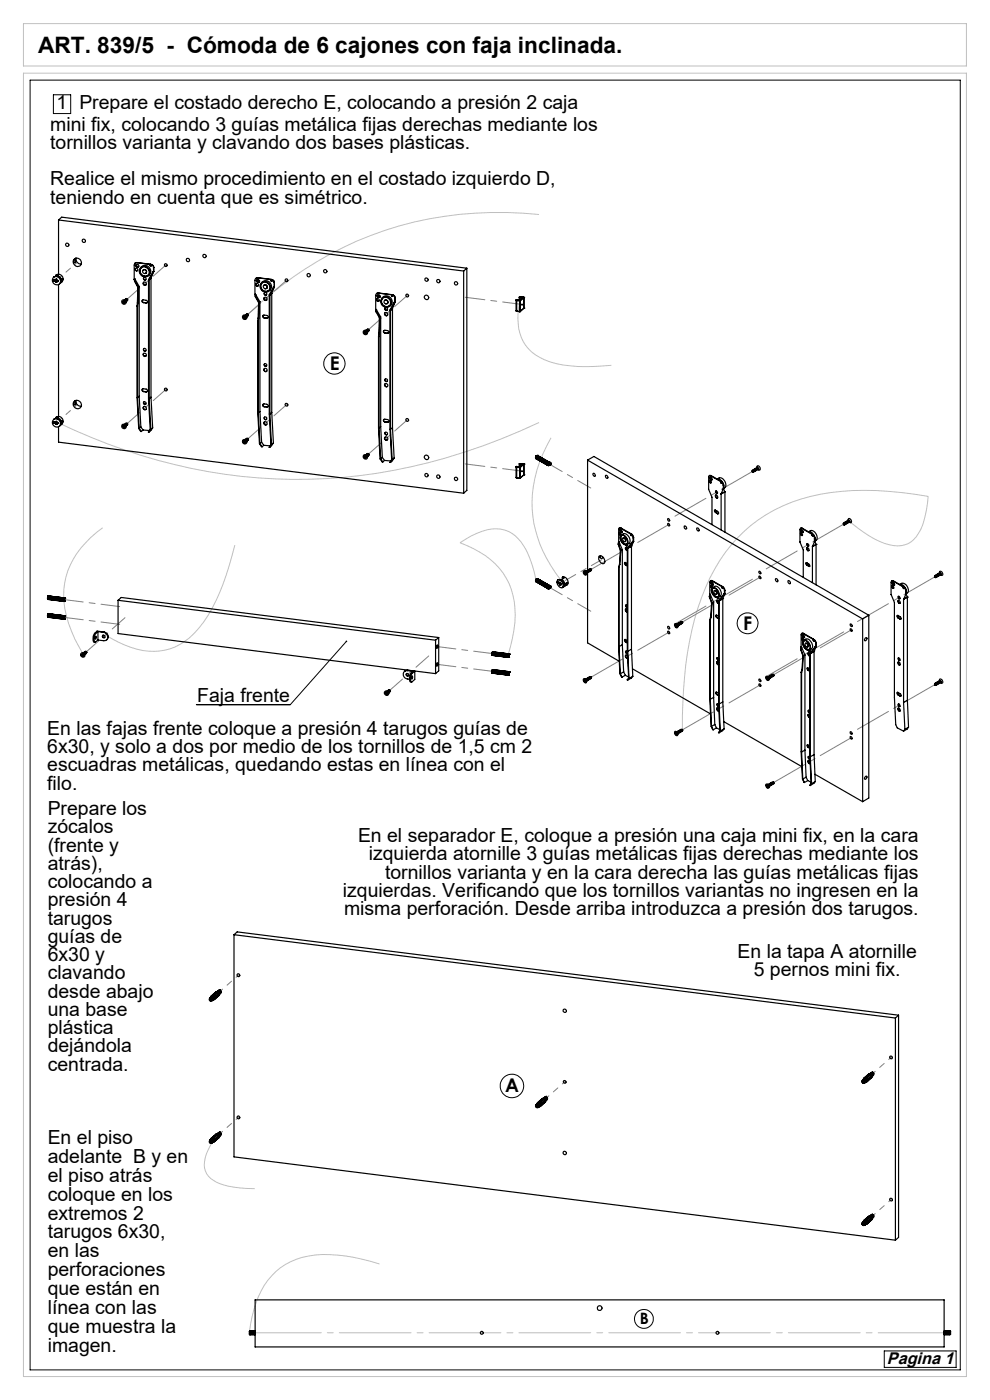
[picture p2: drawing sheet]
<svg xmlns="http://www.w3.org/2000/svg" width="210mm" height="297mm" viewBox="0 0 210 297" stroke-linecap="round" stroke-linejoin="round" font-family="sans-serif">
<defs><g id="words">
<text font-size="4.8" x="8.1" y="11.3">ART. 839/5 - Cómoda de 6 cajones con faja inclinada.</text>
<g font-size="4.1">
<text x="12" y="23.2">1</text>
<text x="16.8" y="23.2">Prepare el costado derecho E, colocando a presión 2 caja</text>
<text x="10.6" y="27.7">mini fix, colocando 3 guías metálica fijas derechas mediante los</text>
<text x="10.6" y="31.6">tornillos varianta y clavando dos bases plásticas.</text>
<text x="10.6" y="39.3">Realice el mismo procedimiento en el costado izquierdo D,</text>
<text x="10.6" y="43.2">teniendo en cuenta que es simétrico.</text>
<text x="41.8" y="148.8">Faja frente</text>
<text x="10" y="155.9">En las fajas frente coloque a presión 4 tarugos guías de</text>
<text x="10" y="159.8">6x30, y solo a dos por medio de los tornillos de 1,5 cm 2</text>
<text x="10" y="163.6">escuadras metálicas, quedando estas en línea con el</text>
<text x="10" y="167.5">filo.</text>
<text x="10.1" y="172.9">Prepare los</text>
<text x="10.1" y="176.8">zócalos</text>
<text x="75.9" y="178.6">En el separador E, coloque a presión una caja mini fix, en la cara</text>
<text x="10.1" y="180.7">(frente y</text>
<text x="10.1" y="184.5">atrás),</text>
<text x="78.2" y="182.5">izquierda atornille 3 guías metálicas fijas derechas mediante los</text>
<text x="10.1" y="188.4">colocando a</text>
<text x="72.7" y="190.3">izquierdas. Verificando que los tornillos variantas no ingresen en la</text>
<text x="81.7" y="186.4">tornillos varianta y en la cara derecha las guías metálicas fijas</text>
<text x="10.1" y="192.3">presión 4</text>
<text x="10.1" y="196.2">tarugos</text>
<text x="73" y="194.1">misma perforación. Desde arriba introduzca a presión dos tarugos.</text>
<text x="10.1" y="200">guías de</text>
<text x="10.1" y="203.9">6x30 y</text>
<text x="156.5" y="203.1">En la tapa A atornille</text>
<text x="10.1" y="207.8">clavando</text>
<text x="159.9" y="207">5 pernos mini fix.</text>
<text x="10.1" y="211.7">desde abajo</text>
<text x="10.1" y="215.5">una base</text>
<text x="10.1" y="219.4">plástica</text>
<text x="10.1" y="223.3">dejándola</text>
<text x="10.1" y="227.2">centrada.</text>
<text x="10.1" y="242.7">En el piso</text>
<text x="10.1" y="246.7">adelante B y en</text>
<text x="10.1" y="250.7">el piso atrás</text>
<text x="10.1" y="254.7">coloque en los</text>
<text x="10.1" y="258.7">extremos 2</text>
<text x="10.1" y="262.7">tarugos 6x30,</text>
<text x="10.1" y="266.7">en las</text>
<text x="10.1" y="270.7">perforaciones</text>
<text x="10.1" y="274.7">que están en</text>
<text x="10.1" y="278.7">línea con las</text>
<text x="10.1" y="282.7">que muestra la</text>
<text x="10.1" y="286.7">imagen.</text>
</g>
<g font-size="4">
<text x="70" y="78.5">E</text>
<text x="157.7" y="133.6">F</text>
<text x="107.2" y="231.7">A</text>
</g>
<text font-size="3.6" x="188.1" y="289.3">Pagina 1</text>
<text font-size="3.3" x="135.7" y="281">B</text>
</g></defs>
<g fill="none" stroke="#000" stroke-width=".21">
<path d="M6.4 17h197.3v273.6h-197.3zM11.3 20.1h3.7v4h-3.7zM73.5 136.1l-11.9 13.4h-19.9M187.6 286.6h15.2v3.5h-15.2z"/>
<circle cx="70.9" cy="77.1" r="2.27"/>
<circle cx="158.6" cy="132.2" r="2.22"/>
<circle cx="108.6" cy="230.4" r="2.49"/>
<circle cx="136.6" cy="279.8" r="2"/>
</g>
<path d="M5 15.5h200v276.5h-200zM5 5h200v9h-200zM114.3 45.5a75.5 75.5 0 0 0-61.7 21.2M110.2 63.8a12.4 12.4 0 0 0 1.3 9.4 11.7 11.7 0 0 0 8 4.2 40.7 40.7 0 0 0 10.2 .1M114.3 89.6a118.4 118.4 0 0 1-55.9 12 117.9 117.9 0 0 1-46.1-11.9M116.9 92.9a25.5 25.5 0 0 0-2.9 21 29.7 29.7 0 0 0 5 9.2M21.8 112a18.3 18.3 0 0 0-8.1 11.6 19.6 19.6 0 0 0 2.2 12l1.8 3.4M49.8 115.6a49.4 49.4 0 0 1-6.6 16.3 13.4 13.4 0 0 1-9.4 6.2 16.8 16.8 0 0 1-10-2.6l-1.4-.8M180.2 110.7l1.4 1.1a15.7 15.7 0 0 0 8.8 4 5.2 5.2 0 0 0 4.9-3.4l1-3.1 .6-4a61.2 61.2 0 0 0-24.9 0 31.5 31.5 0 0 0-22.3 19.3 69 69 0 0 0-4.8 24.5l-.2 5.7M113.7 122.9a16.7 16.7 0 0 0-4.4-9.2 6.8 6.8 0 0 0-7-1 18 18 0 0 0-4.7 2.4 17.8 17.8 0 0 1 9.8 7.6 17.2 17.2 0 0 1 1.3 12.7l-1 3.7M45.2 242a7.5 7.5 0 0 0-1.6 6.4 6.2 6.2 0 0 0 4.8 3.2l2.6 .4 3 .2M80.5 268.1a32.9 32.9 0 0 0-15-1.7 13.9 13.9 0 0 0-11.2 10.1 29.4 29.4 0 0 0-1.4 6.2" fill="none" stroke="#c0c0c0" stroke-width=".21"/>
<path d="M52.9 282.7h148.6" fill="none" stroke="#c0c0c0" stroke-width=".21" stroke-dasharray="15.2 1.3 1.3 1.3"/>
<path d="M16.4 55.6l-3.9 3.4M16.4 85.8l-3.9 3.4M46.7 210.3l3.9-3.4M115.9 232.9l3.9-3.4M185.1 227.7l3.9-3.4M46.7 240.5l3.9-3.5M185.1 257.9l3.9-3.4" fill="none" stroke="#808080" stroke-width=".21" stroke-dasharray="15.2 1.3 1.3 1.3" stroke-dashoffset="14.6"/>
<path d="M27 63.5l8.2-7.3M52.6 66.7l8.2-7.3M78.2 69.9l8.2-7.2M27 89.9l8.2-7.3M52.6 93.1l8.2-7.3M78.2 96.3l8.2-7.2" fill="none" stroke="#808080" stroke-width=".21" stroke-dasharray="15.2 1.3 1.3 1.3" stroke-dashoffset="11.7"/>
<path d="M110.8 64.6l-12.1-1.5M110.8 99.9l-12.1-1.5" fill="none" stroke="#808080" stroke-width=".21" stroke-dasharray="15.2 1.3 1.3 1.3" stroke-dashoffset="11.1"/>
<path d="M116.5 98.4l8.8 5.1M116.5 124.6l8.8 5.1" fill="none" stroke="#808080" stroke-width=".21" stroke-dasharray="15.2 1.3 1.3 1.3" stroke-dashoffset="12"/>
<path d="M159.6 100l-16.4 9.5M179 111.2l-16.5 9.5M125.4 120.8l16.4-9.5M144.8 132l16.4-9.5M159.6 122.9l-16.4 9.5M179 134.1l-16.5 9.4M198.3 122.4l-16.4 9.5M125.4 143.6l16.4-9.4M144.8 154.8l16.4-9.5M164.1 143.1l16.5-9.5M198.3 145.2l-16.4 9.5M164.1 166l16.5-9.5" fill="none" stroke="#808080" stroke-width=".21" stroke-dasharray="15.2 1.3 1.3 1.3" stroke-dashoffset="7.7"/>
<path d="M127.7 118.7l-7.8 4.5" fill="none" stroke="#808080" stroke-width=".21" stroke-dasharray="15.2 1.3 1.3 1.3" stroke-dashoffset="12.7"/>
<path d="M13.7 127.2l11.7 1.5M13.7 131l11.7 1.5M104.4 138.6l-11.7-1.4M104.4 142.4l-11.7-1.5" fill="none" stroke="#808080" stroke-width=".21" stroke-dasharray="15.2 1.3 1.3 1.3" stroke-dashoffset="11.3"/>
<path d="M18.3 138.3l8.2-7.3M82.7 146.4l8.2-7.2" fill="none" stroke="#808080" stroke-width=".21" stroke-dasharray="15.2 1.3 1.3 1.3" stroke-dashoffset="11.6"/>
<path d="M73.4 135.9h.2v.3l-.3-.1z" fill="#000"/>
<g fill="none" stroke="#000" stroke-width=".25">
<path d="M11.1 59.4l.4-.1v.4zM11.2 59.4l.3 .3M11.6 59.6h.3M11.7 59.5l.2 .1M11.7 59.4v.1M11.7 59.5l-.1 .1M11.9 58.4l.6-.2-.5 .4-.6 .2M11.9 58.4a.93 .93 0 0 1 1.2 .1 .93 .93 0 0 1 0 1.3M11.9 58.4l.3 .1M11.9 59.4v-.2h.2v.3h.2v.2h-.2M11.9 59.4h-.3v.2M11.9 59.6v.3"/>
<path d="M11.9 59.8h.2M11.9 59.2v.2M11.9 59.6v.2M11.9 59.6h.1M11.9 59.8v.1M12.1 59.7v.2h-.2M12.3 58.5l-.2 .1 .7 .7 .1-.2M12.3 58.5l.4 .2 .2 .4M12.3 58.5v.2M12.3 59.6l-.2 .1M12.4 46.7l86 10.8M12.4 46.7l.7-.6 85.9 10.8"/>
<path d="M12.4 46.7v11.5M12.8 59.1h.1M13.2 59.2h.1M13.3 59.2l-.3 .7M13.3 59.2l-.1-.1-.1 .7-.3 .3M15.8 55a.9 .9 0 0 1 1.4 .3 .9 .9 0 0 1-.8 1.2 .98 .98 0 0 1-.6-1.5zM16 54.8v.1a.56 .56 0 0 1-.2 .8l-.1-.3 .2-.5M16.2 54.7a1.01 1.01 0 0 0 1.1 1.3M28.5 59.3h.1M28.5 59.3v.4M28.5 59.7l.7 1.3-.1 3.3M28.5 59.7h.2"/>
<path d="M28.6 59.2l.9 1.6M28.6 59.2l-.1 .1M28.6 59.2l.1 .5M28.7 59.7l.7 1.3M28.8 56.9a.32 .32 0 0 0 0 .4 .32 .32 0 0 0 .4 .1M28.9 56.2l-.1 .2 .2 .2M29 56.6a.25 .25 0 0 1-.2-.2 .25 .25 0 0 1 .2-.3l.2 .1a.23 .23 0 0 1 .3 .2 .23 .23 0 0 1-.3 .2M29 56.6h.2M29 56.6h.1M29 56.6h.3M29.1 55.7a.5 .5 0 0 0-.6 .5v3.1M29.1 55.7l2.8 .4"/>
<path d="M29.1 55.7l-.5 .1M29.1 55.7h.1M29.3 56.6h.1M29.3 56.6h-.1M29.9 56.7a1.15 1.15 0 0 1 1.7 .5 1.15 1.15 0 0 1-.7 1.6 1.24 1.24 0 0 1-1.2-.7 1.24 1.24 0 0 1 .2-1.4zM29.9 56.7a1.2 1.2 0 0 1 1.8 0 1.2 1.2 0 0 1-.3 1.8M29.9 56.9a1.01 1.01 0 0 1 1.7 .4 1.01 1.01 0 0 1-1.2 1.3 1.09 1.09 0 0 1-.5-1.7zM30 56.8a1.08 1.08 0 0 0 0 1.4 1.08 1.08 0 0 0 1.4 .2M30.4 57.3a.44 .44 0 0 1 .6 .1 .44 .44 0 0 1-.1 .6M30.4 57.3h.1M30.5 59.9a.38 .38 0 0 0 0 .5 .38 .38 0 0 0 .5 0M30.5 58.9a.32 .32 0 0 0 .1 .4 .32 .32 0 0 0 .3 0"/>
<path d="M31.5 59.4h.1M31.5 59.4v25.2l.4 6.4-.4 .6h.1M31.6 59.3v.1M31.6 59.4v25.2M31.9 56.1v.2M31.9 56.3l.2 .1M31.9 56.3h.1M31.9 56.1h.1M32 59h.1M32 59l-.4 .3M32 59l-.4 .4M32 59v25.3"/>
<path d="M32.1 56.1v.3l-.2-.1M32.1 56.1l.4 .3 .1 .4M32.1 56.1l.4 .2 .1 .4M32.4 57.7l-.9 1.7M32.4 57.7h.1M32.6 57.6v.1M32.6 57.6l-.2 .1M32.6 57.7l-1 1.6M32.6 56.8v.8M32.6 57.6l-.6 1.4M32.6 57.6h.1M32.6 56.7v.1"/>
<path d="M32.6 56.7v.9M54.5 59.4l-.1 .2 .2 .2M54.6 59.8a.23 .23 0 0 1-.2-.2 .23 .23 0 0 1 .2-.2h.3a.23 .23 0 0 1 .2 .2 .23 .23 0 0 1-.2 .3v-.1M54.6 59.8h.3M54.6 59.8h.1M54.7 58.9a.55 .55 0 0 0-.6 .6v3M54.7 58.9l2.8 .4M54.7 58.9l-.4 .2M54.7 58.9h.1M55 59.8h-.1M55.5 60a1.13 1.13 0 0 1 1.8 .4 1.13 1.13 0 0 1-1 1.6 1.21 1.21 0 0 1-1-.8 1.21 1.21 0 0 1 .2-1.2zM55.5 60a1.18 1.18 0 0 1 1.8 0 1.18 1.18 0 0 1-.3 1.7"/>
<path d="M57.5 59.5l.1 .2 .1-.1M57.5 59.3v.2M57.5 59.5l.2 .1M57.5 59.5h.1M57.5 59.3h.1M57.7 59.3l.3 .3 .2 .4M57.7 59.3l.4 .2 .1 .4M57.7 59.3v.3M58.2 60v.9M58.2 59.9v.1M58.2 59.9v.9M98.4 57.5v47.1"/>
<path d="M99 56.9l-.6 .6M99 56.9v47.1l-.6 .6M12.4 60.4v28M12.7 60.1l.3-.3v-.5l-.4 1M26 64.1h.2M26 64v.1M26 64.1h.3M26 64.1h.1M26.2 64l-.2 .1M26.2 64v-.2h.2v.2l.2 .2-.2-.1M26.2 64.1v.3M26.3 63.8l-.1 .2"/>
<path d="M26.3 64.1v.2M26.3 64.3h.1M26.3 64.1h-.1M26.3 64.3l-.1 .1M26.4 64.1v.3h-.2M26.4 64.1h.2M26.4 63.6l.3 .1v.3a.24 .24 0 0 0 .1-.4 .24 .24 0 0 0-.4 .1M26.5 63.6a.24 .24 0 0 1 .3-.1 .24 .24 0 0 1 0 .4M26.6 63.5a.25 .25 0 0 1 .4 0 .25 .25 0 0 1-.1 .3M26.7 63.4a.23 .23 0 0 1 .3 0 .23 .23 0 0 1 0 .3M29.1 64.9v19.5l.3 6.5 .6 .6M29.1 64.9h.1"/>
<path d="M29.1 64.3h.2M29.1 64.3v.6M29.2 64.9v19.5M29.3 64.3l-.1 .6M29.4 61l-.1 3.3M29.5 60.8v23.3M29.5 60.8l-.1 .2M30.2 63.7v.4l.2 .1M30.4 64.2a.3 .3 0 0 1-.3-.3 .3 .3 0 0 1 .3-.3l.6 .1a.28 .28 0 0 1 .3 .3 .28 .28 0 0 1-.3 .3M30.4 64.2l.6 .1M30.4 64.2h.1M30.4 64.2h.6"/>
<path d="M30.5 75a.39 .39 0 0 0 0 .4 .39 .39 0 0 0 .5 .1M30.5 73.9a.34 .34 0 0 0 0 .4 .34 .34 0 0 0 .4 .1M31 64.2v.1M31.2 64.2h-.2M51.6 67.3h.3M51.6 67.2v.1M51.8 67.2l-.2 .1M51.8 67.2v-.2h.2l.2 .4h-.2M51.9 67.3l-.1 .3M51.9 67l-.1 .2M51.9 67.3v.3M51.9 67.6h.1"/>
<path d="M51.9 67.6h-.1M52 67.4v.2h-.2M52.1 66.8a.24 .24 0 0 1 .3 0 .24 .24 0 0 1 0 .3M52.2 67.3l-.2 .1M52.2 66.7a.25 .25 0 0 1 .4 0 .25 .25 0 0 1-.1 .4M52.3 66.6a.24 .24 0 0 1 .3 .1 .24 .24 0 0 1 0 .3M52.4 67.2a.24 .24 0 0 0 0-.4 .24 .24 0 0 0-.4 .1l.4 .1-.1 .2M54.1 62.5h.1M54.1 62.5l.1 .4M54.2 62.9l.7 1.3-.1 3.3M54.2 62.9h.1M54.2 62.4l.9 1.6"/>
<path d="M54.2 62.4l-.1 .1M54.2 62.4l.1 .5M54.3 62.9l.7 1.3M54.4 60.1a.34 .34 0 0 0 0 .5 .34 .34 0 0 0 .4 0M54.7 68.2v19.4l.3 6.6 .6 .6M54.7 68.2h.1M54.8 67.5h.1M54.8 67.5l-.1 .7M54.8 68.2v19.4M54.9 67.5l-.1 .7M55 64.2l-.1 3.3M55.1 64v23.3"/>
<path d="M55.1 64l-.1 .2M55.5 60.1a1.04 1.04 0 0 1 1.6 .3 1.04 1.04 0 0 1-.6 1.5 1.11 1.11 0 0 1-1.1-.6 1.11 1.11 0 0 1 .1-1.2zM55.6 60a1.06 1.06 0 0 0 0 1.4 1.06 1.06 0 0 0 1.4 .2M55.8 66.9v.3l.3 .2M56 60.5a.43 .43 0 0 1 .6 .1 .43 .43 0 0 1 0 .6M56 67.4a.3 .3 0 0 1-.3-.3 .3 .3 0 0 1 .3-.3l.6 .1a.3 .3 0 0 1 .3 .3 .3 .3 0 0 1-.3 .3M56 60.5h.1M56 67.4l.6 .1M56.1 67.4h-.1M56.1 67.4l.6 .1M56.1 63.1a.39 .39 0 0 0 0 .5 .39 .39 0 0 0 .5 .1M56.1 78.2a.38 .38 0 0 0 0 .5 .38 .38 0 0 0 .5 0"/>
<path d="M56.1 62.1v.3l.2 .2M56.1 77.2v.3l.2 .2M56.6 62.5l-.3 .1M56.6 77.6l-.3 .1M56.7 67.5h-.1M56.8 67.4l-.1 .1M57.1 62.6h.2M57.1 62.6v25.2l.4 6.5-.4 .6h.1M57.3 62.5v.1M57.3 62.6v25.2M57.6 62.2v.1M57.6 62.2l-.3 .3"/>
<path d="M57.6 62.3l-.3 .3M57.6 62.3v25.2M58 60.9l-.9 1.7M58 60.9h.1M58.2 60.9h.1M58.2 60.9h-.2M58.2 60.9l-.9 1.6M58.2 60.8v.1M58.2 60.9l-.6 1.3M77.2 70.6h.2M77.3 70.5l.2 .1M77.3 70.4v.1"/>
<path d="M77.3 70.5l-.1 .1M77.4 70.4l-.2 .2M77.4 70.4l.1-.2v.3h.3l-.3 .1M77.4 70.6v.2M77.5 70.2l-.1 .2M77.5 70.6v.2M77.5 70.8h.1M77.5 70.6h-.1M77.5 70.8h-.1M77.5 70.6v.2h-.1M77.5 70.6h.3M77.6 70.1l.3 .1 .1 .2a.25 .25 0 0 0-.1-.3 .25 .25 0 0 0-.3 0"/>
<path d="M77.7 70.1a.24 .24 0 0 1 .4-.1 .24 .24 0 0 1-.1 .4M77.8 69.9a.24 .24 0 0 1 .4 0 .24 .24 0 0 1-.1 .4M77.9 69.8a.24 .24 0 0 1 .3 .1 .24 .24 0 0 1 0 .3M79.7 65.6v.1M79.7 65.7h.1M79.7 65.7l.1 .4M79.8 66.1l.7 1.3-.1 3.3M79.8 66.1h.1M79.8 65.6l1 1.6M79.8 65.6l-.1 .1M79.8 65.6l.1 .5M79.9 66.1l.7 1.3"/>
<path d="M80 63.4a.32 .32 0 0 0 0 .4 .32 .32 0 0 0 .4 0M80.1 62.6l-.1 .3 .3 .1M80.2 63.1a.25 .25 0 0 1-.2-.3 .25 .25 0 0 1 .2-.2h.3a.23 .23 0 0 1 .2 .2 .23 .23 0 0 1-.2 .3M80.2 63.1h.3M80.3 63l-.1 .1M80.3 63h.2M80.3 62.2a.5 .5 0 0 0-.6 .5v3M80.3 62.2l2.8 .3M80.3 71.4v19.4l.3 6.6 .6 .6M80.3 71.4h.1M80.3 62.2l-.4 .1M80.3 62.2h.1"/>
<path d="M80.4 70.7h.1M80.4 70.7l-.1 .7M80.4 71.4v19.4M80.5 70.7l-.1 .7M80.5 63v.1M80.6 67.4l-.1 3.3M80.6 63h-.1M80.8 67.2v23.3M80.8 67.2l-.2 .2M81 63.5a1.02 1.02 0 0 1 1.6 0 1.02 1.02 0 0 1-.5 1.6 1.14 1.14 0 0 1-1.1-1.6zM81.1 63.2a1.17 1.17 0 0 1 1.7 .3 1.17 1.17 0 0 1-.5 1.7 1.22 1.22 0 0 1-1.4-.6 1.22 1.22 0 0 1 .2-1.4zM81.1 63.2a1.21 1.21 0 0 1 1.8 0 1.21 1.21 0 0 1-.2 1.8"/>
<path d="M81.2 63.2a1.09 1.09 0 0 0 0 1.5 1.09 1.09 0 0 0 1.4 .2M81.5 70.1l-.1 .3 .3 .2M81.6 63.7a.45 .45 0 0 1 .6 .1 .45 .45 0 0 1 0 .6M81.6 70.7a.3 .3 0 0 1-.3-.3 .3 .3 0 0 1 .3-.3h.6a.3 .3 0 0 1 .3 .3 .3 .3 0 0 1-.3 .3M81.6 70.7h.6M81.7 70.6l-.1 .1M81.7 70.6l.6 .1M81.7 66.3l-.1 .3 .4 .4M81.7 65.3a.31 .31 0 0 0 0 .4 .31 .31 0 0 0 .4 .1M82.2 66.9l-.2 .1M82.3 70.7h-.1M82.4 70.7h-.1"/>
<path d="M82.7 65.8h.1M82.7 65.8v25.2l.4 6.5-.4 .6h.1M82.8 65.8v25.3M82.9 65.8h-.1M83.1 62.7l.2 .2M83.1 62.5v.3M83.1 62.7v.1M83.1 62.5h.1M83.3 65.4v.1M83.3 65.4l-.4 .4M83.3 65.5l-.5 .3M83.3 65.5v25.2"/>
<path d="M83.3 62.6v.3l-.2-.1M83.3 62.6l.4 .3 .1 .3M83.3 62.6l.4 .2 .1 .4M83.6 64.1l-.9 1.7M83.6 64.1h.1M83.7 64.1l-.8 1.7M83.8 64.1h-.1M83.8 64.1h-.2M83.8 63.2v.9M83.8 64v.1M83.8 64.1l-.5 1.3M83.8 63.2h.1"/>
<path d="M83.8 63.2v.8M109.5 65.9l.1 .1M109.5 63.7l.1 .1M109.5 63.7v2.2M109.5 63.6l.1 .1M109.5 63.6v.1M109.6 66h.1M109.6 63.8v2.2M109.6 63.8h.6M109.6 66l.6 .1M109.6 63.7v.1M109.6 66l.7 .1"/>
<path d="M109.6 63.7l.7 .1M110.1 63.1v.5M110.2 63l-.1 .1M110.2 63l.5 .1-.6 .6-.6-.1M110.2 63.8h.1M110.2 66.1h.1M110.2 63.8v2.3M110.3 66.1h.1M110.3 63.8h-.1M110.3 63.8h.1M110.3 63.8v2.3M110.4 63h-.2"/>
<path d="M110.4 63l.7 .1M110.5 63h-.4M110.5 63h-.1M110.5 63l.6 .1M110.7 64.6v.1zM111.1 63.1v2.3M111.1 63.1l-.8 .7M111.1 63.1h.1M111.1 65.4h.1M111.1 65.4l-.8 .7M11.1 89.6l.4-.1v.3zM11.2 89.6l.3 .2"/>
<path d="M11.6 89.7l.3 .1M11.7 89.6v.1M11.7 89.7h.2M11.7 89.7h-.1M11.9 88.6l.6-.2-.5 .4-.6 .2M11.9 88.6a.93 .93 0 0 1 1.2 .1 .93 .93 0 0 1 0 1.3M11.9 88.6h.3M11.9 89.6v-.2h.2v.2l.2 .1v.1M11.9 89.8v.2M11.9 89.6h-.3v.1M11.9 89.4v.2M11.9 89.7v.3"/>
<path d="M11.9 90h.2M11.9 89.7v.1M11.9 90h.1M12.1 89.8v.3l-.2-.1M12.1 89.8h.2M12.3 88.7l-.2 .1 .5 .2 .2 .4 .1-.1M12.3 88.7l.3 .1 .3 .5M12.3 88.7v.2M12.4 90.5v3.3l86 10.8M12.7 90.3l.3-.3v-.6l-.4 1M12.8 89.3h.1M13.2 89.4h.1"/>
<path d="M13.3 89.4l-.3 .7M13.3 89.4l-.1-.2-.1 .8-.3 .3M15.8 85.1a.9 .9 0 0 1 1.4 .4 .9 .9 0 0 1-.8 1.2 .98 .98 0 0 1-.6-1.6zM16.1 85v.1a.67 .67 0 0 1-.3 .8l-.1-.4 .2-.4M16.2 84.9a1.01 1.01 0 0 0 1.1 1.3M26 90.5h.2M26 90.4l.3 .1M26 90.4h.1M26 90.4v.1M26.2 90.4l-.2 .1M26.2 90.4v-.2h.2v.2h.2l-.2 .2M26.2 90.5v.3"/>
<path d="M26.3 90.2l-.1 .2M26.3 90.5v.2M26.3 90.7h.1M26.3 90.5h-.1M26.3 90.7l-.1 .1M26.4 90.6v.2h-.2M26.5 90a.24 .24 0 0 1 .3-.1 .24 .24 0 0 1 0 .4M26.6 90.5l-.2 .1M26.6 89.8a.25 .25 0 0 1 .4 .1 .25 .25 0 0 1-.1 .3M26.7 89.8a.24 .24 0 0 1 .3 0 .24 .24 0 0 1 0 .4M26.7 90.4a.24 .24 0 0 0 0-.4 .24 .24 0 0 0-.3 .1h.2l.1 .3M29.2 84.4l.3 6.5"/>
<path d="M29.5 84.1l.4 6.5M29.5 84.1l-.3 .3M29.5 90.9l.5 .6M29.9 90.6l.4 .6M29.9 90.6l-.4 .3M30.2 82.5v.4l.2 .1M30.3 91.2l1.4 .1M30.3 91.2l-.3 .3M30.4 83.1a.3 .3 0 0 1-.3-.3 .3 .3 0 0 1 .3-.3h.6a.3 .3 0 0 1 .3 .3 .3 .3 0 0 1-.3 .3M30.4 83.1h.6M30.4 83v.1M30.4 83l.6 .1"/>
<path d="M30.5 86.3a.39 .39 0 0 0 0 .5 .39 .39 0 0 0 .5 .1M30.5 85.3a.32 .32 0 0 0 .1 .4 .32 .32 0 0 0 .3 0M31 83.1h.1M31.2 83l-.2 .1M31.6 84.6l.4 6.5M32 91.1l-.4 .5M32 84.3l-.4 .3M32 84.3l.4 6.5M32.4 90.8l-.4 .3M32.4 90.8l-.8 .8M51.6 93.7l.2 .1M51.6 93.7h.3"/>
<path d="M51.6 93.6v.1M51.6 93.7h.1M51.8 93.6h-.2v.1M51.8 93.6v-.2h.2v.3l.2 .1h-.2M51.8 93.8v.2M51.9 93.4l-.1 .2M51.9 93.7v.2M51.9 93.9h.1M51.9 93.7l-.1 .1M51.9 93.9l-.1 .1M52 93.8v.2h-.2M52 93.8h.2"/>
<path d="M52 93.2a.25 .25 0 0 1 .4 .1 .25 .25 0 0 1 0 .3v-.2zM52.1 93.2a.23 .23 0 0 1 .3 0 .23 .23 0 0 1 0 .3M52.2 93.1a.24 .24 0 0 1 .3 0 .24 .24 0 0 1 0 .3M52.3 93a.23 .23 0 0 1 .4 0 .23 .23 0 0 1-.1 .4M54.8 87.6l.3 6.5M55.1 87.3l.4 6.5M55.1 87.3l-.3 .3M55.1 94.1l.5 .7M55.5 93.8l.5 .7M55.5 93.8l-.4 .3M55.8 85.8v.2l.3 .3M56 94.5l1.3 .1"/>
<path d="M56 94.5l-.4 .3M56 86.3a.3 .3 0 0 1-.3-.3 .3 .3 0 0 1 .3-.3l.6 .1a.3 .3 0 0 1 .3 .3 .3 .3 0 0 1-.3 .3M56 86.3l.6 .1M56.1 86.3h-.1M56.1 86.3h.6M56.1 89.5v.4l.2 .2M56.1 88.5a.34 .34 0 0 0 0 .4 .34 .34 0 0 0 .5 .1M56.6 90.1h-.3M56.7 86.3l-.1 .1M56.8 86.3h-.1M57.3 87.8l.3 6.5M57.6 94.3l-.4 .6"/>
<path d="M57.6 87.5l-.3 .3M57.6 87.5l.4 6.5M58 94l-.4 .3M58 94l-.8 .9M77.2 96.9l.2 .1M77.3 96.8v.1M77.3 96.9h.2M77.3 96.9h-.1M77.4 96.9h-.2M77.4 96.9l.1-.3v.3l.3 .1M77.4 97v.2M77.5 96.6l-.1 .3"/>
<path d="M77.5 96.9l-.1 .3M77.5 96.9l-.1 .1M77.5 97l-.1 .2M77.5 97h.3M77.6 96.5a.25 .25 0 0 1 .3 0 .25 .25 0 0 1 .1 .3M77.6 96.5l.4 .2-.1 .2M77.7 96.4a.24 .24 0 0 1 .4 0 .24 .24 0 0 1-.1 .4M77.8 96.3a.25 .25 0 0 1 .4 0 .25 .25 0 0 1-.1 .4M77.9 96.2a.25 .25 0 0 1 .3 .1 .25 .25 0 0 1 0 .3M80.4 90.8l.4 6.5M80.8 90.5l.3 6.5M80.8 90.5l-.4 .3"/>
<path d="M80.8 97.3l.4 .7M81.1 97l.5 .7M81.1 97l-.3 .3M81.5 89l-.1 .2 .3 .3M81.6 97.7l1.3 .1M81.6 97.7l-.4 .3M81.6 89.5a.3 .3 0 0 1-.3-.3 .3 .3 0 0 1 .3-.3l.6 .1a.3 .3 0 0 1 .3 .3 .3 .3 0 0 1-.3 .3M81.6 89.5l.6 .1M81.7 89.5h-.1M81.7 89.5l.6 .1M81.7 81.4l-.1 .3 .4 .3M81.7 92.7a.39 .39 0 0 0 0 .5 .39 .39 0 0 0 .5 .1"/>
<path d="M81.7 80.4a.31 .31 0 0 0 0 .4 .31 .31 0 0 0 .4 .1M81.7 91.7a.31 .31 0 0 0 0 .4 .31 .31 0 0 0 .4 .1M82.2 82h-.2M82.3 89.6h-.1M82.4 89.5l-.1 .1M82.8 91.1l.4 6.4M83.2 97.5l-.4 .6M83.3 90.7l-.5 .4M83.3 90.7l.3 6.5M83.6 97.2l-.4 .3M83.6 97.2l-.8 .9M109.5 99.1h.1"/>
<path d="M109.5 99.1v2.2M109.5 99v.1M109.5 99l.1 .1M109.6 99.1l.6 .1M109.6 99.1v2.2M109.6 99.1h.1M109.6 99.1h.7M110.2 98.4l-.1 .6M110.2 98.4l.5 .1-.6 .5h-.6M110.2 99.2h.1M110.2 99.2v2.3M110.3 99.1l-.1 .1"/>
<path d="M110.3 99.1v.1M110.3 99.2v2.2M110.4 98.4h-.2M110.4 98.4h.1M110.4 98.4h.7M110.5 98.4h-.4M110.5 98.4h.6M111.1 98.4v.1M111.1 98.4h.1M111.1 98.4l-.8 .7M111.1 98.5h.1M111.1 98.5v2.2"/>
<path d="M111.1 98.5l-.8 .7M113.6 97v.1M113.6 97l2.6 1.6M113.6 97.1l2.6 1.5M113.6 97h.1M113.6 97.1h.1M113.6 96.9h.1M113.6 96.9l2.6 1.5M113.6 97l2.6 1.5M113.6 96.9v.1M113.6 96.9l2.6 1.6M113.6 97.3l2.6 1.4"/>
<path d="M113.7 96.8l2.5 1.5M113.7 96.9h-.1M113.7 96.8l-.1 .1M113.7 96.8h.1M113.7 96.8v.1M113.7 96.8l2.6 1.5M113.7 96.8l2.6 1.4M113.8 96.7l-.1 .1M113.8 96.7l2.6 1.5M113.8 96.7h.1M113.8 96.7l2.5 1.5M113.8 96.7l-.2 .2"/>
<path d="M113.8 96.7l2.6 1.4M113.9 96.7l2.6 1.4M113.9 96.6v.1M113.9 96.6l2.6 1.5M114 96.6h.1M114 96.6l2.6 1.5M116.2 98.6v.1M116.2 98.6h.1M116.2 98.5v.1M116.2 98.5h.1M116.2 98.7l-2.6-1.5 2.6 1.5M116.2 98.7h.1"/>
<path d="M116.2 98.4h.1M116.2 98.4v.3M116.2 98.4v.1M116.2 98.3h.1M116.2 98.7l.1 .1M116.3 98.7h.1M116.3 98.3h.1M116.3 98.7v.1M116.3 98.2l-.1 .2M116.3 98.2h.1M116.4 98.7h.1M116.4 98.1h.1"/>
<path d="M116.5 98.7l-.2 .1M116.5 98.1l-.1 .1M116.5 98.7h.1M116.5 98.1h.1M116.6 98.1h.1M116.6 98.6h.1M116.6 98.1h-.1M116.6 98.1l.1 .1M116.6 98.1v.1M116.6 98.5h.1M116.6 98.2h.1M116.7 98.2v.1"/>
<path d="M116.7 98.2h.1M116.7 98.4h.1M116.7 98.2v.2M116.7 98.2h-.1M124.6 97.6v23.4a.23 .23 0 0 1 .4 0 .23 .23 0 0 1 0 .3l-.2-.3M124.6 97.6l58.4 33.7M124.6 97.6l1.4-.8 58.3 33.7M159.5 99.9l.2 .3zM159.6 99.9v-.1a.21 .21 0 0 1 .3 0 .21 .21 0 0 1-.1 .3v-.2h-.3M159.8 99.8h.2v.2M159.9 99.7l.2 .3a.23 .23 0 0 0 0-.3 .23 .23 0 0 0-.4 0M160 99.7l.2 .1v.1"/>
<path d="M160.1 99.6l.2 .3a.23 .23 0 0 0-.1-.3 .23 .23 0 0 0-.3 0M160.2 99.6l.2 .1M160.3 99.5l.1 .3a.23 .23 0 0 0 0-.3 .23 .23 0 0 0-.3 0M160.3 99.4l.2 .2M160.4 99.7l-.1 .1M160.4 99.4l.2 .3a.23 .23 0 0 0 0-.3 .23 .23 0 0 0-.3 0M160.4 99.3a.19 .19 0 0 1 .3-.1 .19 .19 0 0 1 .1 .3l-.3-.2M160.5 99.6v.1M160.8 99.5l-.1 .1 .2-.1-.1-.3h-.2a.28 .28 0 0 1 .1-.4 .28 .28 0 0 1 .4 .2 .36 .36 0 0 1 .2 .4 .36 .36 0 0 1-.4 .3l-.1-.1M109.5 101.3l.1 .1M109.5 101.3h.1M109.6 101.3v.1"/>
<path d="M109.6 101.3l.6 .2M109.6 101.4l.7 .1M110.2 101.5h.1M110.3 101.5h.1M110.3 101.4l-.1 .1M110.3 101.4v.1M111.1 100.7l-.8 .8M111.1 100.7h.1M111.1 100.7l-.8 .7M125.8 100.5a.32 .32 0 0 1 .4 .1 .32 .32 0 0 1-.1 .5zM127.1 118a.99 .99 0 0 1 1 .4 .99 .99 0 0 1 0 1.2 1.15 1.15 0 0 1-1-1.6zM127.4 117.9a.32 .32 0 0 0 0 .5 .32 .32 0 0 0 .5-.2"/>
<path d="M128.4 100.9a.33 .33 0 0 1 .5 .1 .33 .33 0 0 1-.2 .5l-.2-.3zM131.1 115.4l.5 1.4-.2 2.9M131.1 115.4l.1 .1M131.2 115h.1M131.2 115l-.1 .4M131.2 114.9h.1M131.2 115.5l.5 1.3M131.2 114.9v.1M131.3 114.9l.7 1.7M131.3 114.9l-.1 .6M131.3 114.9l-.1 .1M131.3 112h.5"/>
<path d="M131.4 119.7h.1M131.4 119.7l-.2 .6M131.5 113l-.1 .2 .3 .3M131.5 119.7l-.2 .6M131.6 112.4l.1 .4M131.6 112.8l-.2-.2 .2-.2a.39 .39 0 0 1 .3 .5h-.1M131.6 112.8l.2 .1M131.7 113.6a1.2 1.2 0 0 1 1.5 1.2 .62 .62 0 0 1-.4 .8 .62 .62 0 0 1-.8-.4 1.51 1.51 0 0 1-.3-1.6zM131.7 113.6a.29 .29 0 0 1-.3-.3 .29 .29 0 0 1 .2-.3l.2 .5a1.26 1.26 0 0 1 1.3 0 1.26 1.26 0 0 1 .6 1.3l-.2 .4-.5 .4M131.7 112.1a.25 .25 0 0 0-.4-.1 .25 .25 0 0 0-.1 .3v2.6M131.7 112.1l2.1 1.2M131.7 112.8h-.1"/>
<path d="M131.7 112.8l.2 .1M131.7 116.8l-.2 2.9M131.8 112l-.1 .1M131.8 112l2.1 1.2M131.8 113.6a1.21 1.21 0 0 1 1.1 1.8 1.24 1.24 0 0 1-1.1-1.8zM131.9 112.9h.1M131.9 112.9h-.1M131.9 113.6a1.27 1.27 0 0 0 1.1 1.8M132 116.6v20.2M132 116.6l-.3 .2M132.2 114.2a.43 .43 0 0 1 .5 .1 .43 .43 0 0 1-.1 .6M132.2 114.2a.43 .43 0 0 1 .4 .2 .43 .43 0 0 1-.1 .5 .55 .55 0 0 1-.3-.7z"/>
<path d="M132.6 119.3l.2 .5M132.7 119.9l.4 .2M132.8 116.1v.3l.3 .4M132.8 119.8l-.1 .1M132.8 119.8l.3 .2M132.9 115.6l.2 .2M133.1 119.6l-.5-.3-.1 .1 .2 .5M133.1 116.3l-.2-.1a.27 .27 0 0 0-.3 .2 .27 .27 0 0 0 .2 .3l.3 .1M133.1 115.5v.3l-.4-.2M133.1 116.3h.1M133.1 116.3v21.8l.2 5.7-.3 .4 .1 .1M133.2 116.3v21.9"/>
<path d="M133.2 116.3h.1M133.8 113.5l.1 .1M133.8 113.3v.2M133.9 113.4v.2M133.9 113.4l-.1 .1M133.9 113.2l-.1 .1M133.9 113.2v.2M133.9 113.4l.3 .3 .1 .4M133.9 113.4l.2-.1 .2 .3 .1 .4M133.9 115.9v21.8M133.9 115.9l-.7 .4M134 115.8l-.1 .1"/>
<path d="M134 115.8l-.8 .5M134.2 114.9l-1.1 1.4M134.3 114.9h.1M134.3 114.1v.8M134.3 114.9h-.1M134.3 114.9l-1.1 1.4M134.4 114.8v.1M134.4 114l-.1 .1M134.4 114.9h-.1M134.4 114.9l-.4 .9M134.4 114.8l-.1 .1M134.4 114v.8"/>
<path d="M141.6 111.1a.26 .26 0 0 1 .4 .1 .26 .26 0 0 1-.2 .4zM141.7 110a.27 .27 0 0 1 .3 .2 .27 .27 0 0 1-.2 .4zM145.2 111.6a.36 .36 0 0 1 .4 .2 .36 .36 0 0 1-.2 .5l-.2-.3zM147.8 112a.4 .4 0 0 1 .4 .2 .4 .4 0 0 1 0 .5 .5 .5 0 0 1-.4-.7zM150.5 101.9a.28 .28 0 0 1 .4 .2 .28 .28 0 0 1-.2 .3l-.2-.1zM150.6 101.9v.3l.2 .2M150.6 101.2l.2 .4M150.7 101.7l-.2-.3 .1-.2a.42 .42 0 0 1 .4 .6h-.1M150.7 101.7l.2 .1M150.7 101a.26 .26 0 0 0-.3-.1 .26 .26 0 0 0-.1 .3 5.6 5.6 0 0 0 .7 4.3v5.8M150.7 101l2.2 1.2M150.8 101.6l-.1 .1"/>
<path d="M150.8 101.6l.2 .1M150.8 100.9h-.3M150.8 100.9l-.1 .1M150.8 100.9l2.2 1.2M151 101.7l.1 .1M151 101.7l-.1 .1M151.7 108.2l.2 .5M151.8 105.1a.36 .36 0 0 1 .4 .1 .36 .36 0 0 1-.1 .5l-.3-.3zM151.8 108.7l-.2-.3v-.2l.7 .3 .1 .4-.2 .1M151.8 108.7l.4 .3M151.8 104.1a.33 .33 0 0 1 .3 .2 .33 .33 0 0 1 0 .4l-.3-.2zM151.9 105a.43 .43 0 0 0 .3 .6"/>
<path d="M151.9 108.3v.4M151.9 108.7h-.1M151.9 108.7l.4 .2M151.9 104.1v.2l.3 .4M152.3 108.9l.1 .1M152.3 108.9l-.1 .1M152.9 102.4l.1 .1h.1M152.9 102.2v.2M153 104.8h.1M153 102.3l.1 .2M153 102.1v.2M153 104.8v7.6"/>
<path d="M153 102.3l-.1 .1M153 102.1l-.1 .1M153.1 102.3l.3 .7M153.1 102.3l.2 .1 .2 .5M153.1 102.3v.2M153.4 103.8l-.4 1M153.4 103.7v.1M153.4 103v.7M153.5 103.5a1.5 1.5 0 0 0-1.4-1.9 1.18 1.18 0 0 1 1.3 0 1.18 1.18 0 0 1 .6 1.1l-.1 .6-.4 .3M153.5 103.7h.1M153.5 102.9l-.1 .1M153.5 103.7h-.1"/>
<path d="M153.5 102.9v.8M153.5 103.7l-.1 .1M153.5 103.7l.2 .6M153.7 104.3h.1M153.7 104.3l-.7 .5M153.8 104.3l-.8 .5M153.8 104.3v8.6M159.7 100.1v.1M159.7 100.1h.1M159.8 100.1l-.2 .1M169.8 113.1a.29 .29 0 0 1 .4 .2 .29 .29 0 0 1-.1 .3l-.2-.2zM169.9 113.1v.2l.3 .3"/>
<path d="M170 112.4l.1 .4M170.1 112.9l-.2-.4a.37 .37 0 0 1 .4 .1 .37 .37 0 0 1 .1 .4h-.1M170.1 112.9l.2 .1M170.1 112.1a.27 .27 0 0 0-.3 0 .27 .27 0 0 0-.1 .3 5.6 5.6 0 0 0 .7 4.3v5.8M170.1 112.1l2.1 1.2M170.1 112.8v.1M170.1 112.8l.2 .1M170.2 112.1h-.4M170.2 112.1l2.1 1.2M170.2 112.1h-.1M170.3 112.9l.1 .1M170.3 112.9v.1"/>
<path d="M171 119.4l.2 .5M171.1 119.9l-.2-.3 .1-.2 .7 .3 .1 .3-.2 .2M171.1 119.9l.5 .3M171.2 116.2a.4 .4 0 0 1 .4 .2 .4 .4 0 0 1-.2 .5 .51 .51 0 0 1-.2-.7zM171.2 115.3a.27 .27 0 0 1 .3 .2 .27 .27 0 0 1-.2 .3l-.2-.2zM171.2 116.2a.51 .51 0 0 0 .4 .6M171.2 119.9h-.1M171.2 119.9l.5 .2M171.2 115.3l.1 .3 .3 .2M171.2 119.4l.1 .5M172.2 113.6l.2 .1M172.2 113.3v.3"/>
<path d="M172.3 116h.1M172.3 113.5l.1 .2M172.3 113.3h-.1M172.3 113.3v.2M172.3 116v7.6M172.3 113.5l-.1 .1M172.4 113.4l.4 .8M172.4 113.4l.2 .2 .3 .5M172.4 113.4v.3M172.8 114.2v.7M172.8 114.9l-.5 1.1M172.9 114.6a1.5 1.5 0 0 0-1.4-1.8 1.24 1.24 0 0 1 1.3 0 1.24 1.24 0 0 1 .6 1.3l-.2 .4-.3 .3"/>
<path d="M172.9 114.9h.1M172.9 114.1l-.1 .1M172.9 114.9h-.1M172.9 114.1v.8M172.9 114.9l.2 .6M173.1 115.5h.1M173.1 115.5l-.8 .5M173.1 115.5v8.6M178.9 111.1h.1v.2zM178.9 110.9a.21 .21 0 0 1 .3 .1 .21 .21 0 0 1 0 .3l-.1-.2h-.2zM179 111.3l.1 .1 .1-.1M179 111.3h.2"/>
<path d="M179.1 111.2l-.1 .1M179.1 111.2l.1 .1M179.2 110.9l.2 .2M179.2 111.2h-.1M179.2 110.9l.3 .3a.25 .25 0 0 0-.1-.3 .25 .25 0 0 0-.3 0M179.4 110.8l.1 .2M179.4 110.8l.3 .3a.25 .25 0 0 0-.1-.4 .25 .25 0 0 0-.3 .1M179.5 110.7l.2 .2M179.6 110.7l.3 .2a.25 .25 0 0 0-.1-.3 .25 .25 0 0 0-.3 .1M179.7 110.6l.2 .1v.1M179.7 110.9h.1M179.8 110.6l.1 .2h.2a.23 .23 0 0 0-.2-.3 .23 .23 0 0 0-.3 .1"/>
<path d="M179.8 110.5a.23 .23 0 0 1 .3-.1 .23 .23 0 0 1 .1 .3l-.3-.2M180.1 110.7l.1 .1a.23 .23 0 0 0 0-.3 .23 .23 0 0 0-.3-.1 .28 .28 0 0 1 .2-.4 .28 .28 0 0 1 .3 .2 .33 .33 0 0 1 .3 .4 .33 .33 0 0 1-.4 .2l-.2-.1M180.2 110.7h-.1M10.1 126.9h.1M10.1 127h.1M10.1 130.6h.1M10.1 130.7h.1M10.1 127v.1M10.1 130.7l3.4 .4M10.1 130.6l3.4 .5M10.1 130.6l3.4 .4M10.1 126.9l3.4 .4"/>
<path d="M10.1 126.9v.1M10.1 130.6v.1M10.1 126.9l3.4 .5M10.1 127l3.4 .4M10.1 130.8h.1M10.1 126.7l3.4 .5M10.1 126.7h.1M10.1 126.6v.2M10.1 126.8v.1M10.1 126.6h.1M10.1 127.1h.1M10.1 130.5h.1"/>
<path d="M10.1 130.5v.1M10.1 130.4h.1M10.1 127l3.4 .6M10.1 130.4v.1M10.1 130.8v.1M10.1 130.5l3.4 .5M10.1 130.7l3.4 .5M10.1 130.8l3.4 .5M10.1 130.5l3.4 .4M10.1 130.4l3.4 .4M10.1 126.8l3.4 .4M10.1 126.6l3.4 .5"/>
<path d="M10.1 126.7l3.4 .4M10.1 127l3.4 .5M10.1 127.1l3.4 .4M10.2 126.6h-.1M10.2 126.6l3.3 .4M10.2 126.5l-.1 .5M10.2 130.4h-.1M10.2 130.3h.1M10.2 130.3l-.1 .5M10.2 130.9l3.3 .4M10.2 130.4l3.3 .4M10.2 130.3l3.3 .5"/>
<path d="M10.2 130.3l3.4 .4M10.2 127.1l3.3 .5M10.2 130.4v-.2l3.5 .4M10.2 126.5l3.3 .5M10.2 126.5h.1M10.2 126.5v.1M10.2 126.5l3.4 .4M10.2 130.2h.1M10.2 126.5l3.5 .4M10.3 126.4h.1M10.3 130.2h.1M13.5 127.2h.1"/>
<path d="M13.5 127.3h.1M13.5 131.1h.1M13.5 131.2h.1M13.5 127.5h.1M13.5 127.4v.1M13.5 127.4h.1M13.5 127.2v.1M13.5 127.1h.1M13.5 131.3h.1M13.5 131v.1M13.5 130.9v.1M13.5 130.9h.1"/>
<path d="M13.5 127.5v.1M13.5 127.5h.2M13.5 127.3v.1M13.5 130.8h.1M13.5 127v.1M13.5 127h.1M13.5 127.6h.1M13.5 130.7v.1M13.5 130.8v.1M13.5 127v.4M13.5 130.7v.7M13.5 130.7h.1"/>
<path d="M13.6 126.9v.1M13.6 126.9h.1M13.6 127.6h.1M13.6 130.7h.1M13.6 131.3h.1M13.6 127h-.1M13.6 127.6h-.1M13.6 131.3l-.1 .1M13.6 130.6v.1M13.7 127l.1 .3-.2 .2zM13.7 126.9h.1M13.7 130.7l.1 .4-.2 .2z"/>
<path d="M13.7 130.7h.1M13.7 130.6h.1M13.7 127.5h-.1M13.7 131.3h-.1M13.7 130.6v.1M13.7 130.7h-.1M17.3 139h.2M17.3 138.9l.3 .1M17.3 138.8v.1M17.3 138.9v.1M17.5 138.9v-.3h.1v.3l.3 .1h-.3M17.5 138.9l-.2 .1"/>
<path d="M17.5 139v.2M17.6 139.2h.1M17.6 138.6l-.1 .3M17.6 139v.2M17.6 139h-.1M17.6 139.2h-.1M17.6 139v.2h-.1M17.6 139h.3M17.7 138.5a.24 .24 0 0 1 .4-.1 .24 .24 0 0 1 0 .4M17.8 138.4a.24 .24 0 0 1 .4 0 .24 .24 0 0 1 0 .3M17.9 138.3a.24 .24 0 0 1 .4 0 .24 .24 0 0 1-.1 .3M18 138.2h.3v.2"/>
<path d="M18.3 138.4h.1M20.1 134.4l-.3 1a.57 .57 0 0 0 .4 .8M20.1 134.4h.2M20.3 134.4l-.3 .8a.68 .68 0 0 0 .3 1l.5-.4M20.3 135a.34 .34 0 0 1-.1 .6zM20.8 134l-.5 .4M20.8 134v1.8M20.8 134l1.2 .2M21.8 134.8a.31 .31 0 0 0 .1 .3 .31 .31 0 0 0 .3 .1M22 134.2a.88 .88 0 0 1 .9 .8 .88 .88 0 0 1-.9 .9l-1.2-.1M22.1 134.1a.94 .94 0 0 1 .8 .6 .94 .94 0 0 1-.3 1M22.1 134.1l-1.5-.2-.5 .5"/>
<path d="M22.1 134.1l-.1 .1M25 127.3l67.4 8.5M25 127.3v7.1l67.4 8.5M25 127.3l.7-.6 67.4 8.6M92.4 135.8v7.1M92.7 136.8l.2 .1a.36 .36 0 0 1-.3 .6zM93.1 135.3v7l-.7 .6M93.1 135.3l-.7 .5M104.4 138.9h.1M104.4 138.7h.1M104.4 138.6h.1M104.4 138.7l3.3 .5"/>
<path d="M104.4 138.8h.1M104.4 138.5v.4M104.4 138.6l3.3 .5M104.4 138.7l3.3 .4M104.4 138.8l3.3 .5M104.4 138.9l3.3 .4M104.4 139l3.4 .4M104.4 138.5h.1M104.4 138.5l3.4 .5M104.4 138.5v.5l3.4 .4M104.4 138.5l3.4 .3M104.4 138.4v.1"/>
<path d="M104.4 138.4h.1M104.4 139h.1M104.4 138.4l3.4 .4M104.5 138.4h.1M104.5 138.4h-.1M104.5 138.3l3.3 .5M104.5 138.3v.1M104.5 138.3l3.4 .4M104.5 138.3h.1M107.7 139.3h.1M107.7 139.2v.1M107.7 139.2h.1"/>
<path d="M107.7 139.1h.1M107.7 139v.1M107.7 139h.1M107.7 139.1l.1 .3M107.8 139.4h.1M107.8 139.3v.1M107.8 139h.1M107.8 139h-.1M107.8 138.8v.1M107.8 138.8h.1M107.8 138.9v.1M107.8 138.9h.1"/>
<path d="M107.8 138.7l.1 .1M107.9 138.7v.1M107.9 138.7h.1M107.9 138.7l-.1 .1M107.9 139.4h-.1M107.9 138.8l.1 .3-.1 .3zM107.9 138.8h.1M108 138.8h.1M113.6 123.2h.1M113.6 123.2l2.6 1.5M113.6 123.1h.1M113.6 123.1v.1"/>
<path d="M113.6 123.3h.1M113.6 123.4h.1M113.6 123v.1M113.6 123l2.6 1.5M113.6 123h.1M113.6 123.1l2.6 1.5M113.6 123.3l2.6 1.4M113.6 123.3l2.6 1.5M113.6 123.4l2.6 1.5M113.7 123l-.1 .1M113.7 123.4h.1M113.7 122.9l-.1 .1"/>
<path d="M113.7 122.9l2.5 1.5M113.7 122.9h.1M113.7 122.9v.1M113.7 123l2.5 1.5M113.7 123h.1M113.7 122.9l2.6 1.5M113.8 122.8l-.1 .1M113.8 122.8l2.6 1.5M113.8 122.8h.1M113.8 122.8l2.5 1.5M113.9 122.8l2.6 1.4M113.9 122.8h.1"/>
<path d="M113.9 122.7l2.6 1.5M113.9 122.7v.1M114 122.7v.1M114 122.7l2.6 1.5M114 122.8h.1M114 122.8l2.6 1.4M116.2 124.8h.1M116.2 124.7h.1M116.2 124.6v.1M116.2 124.6h.1M116.2 124.7v.1M116.2 124.5v.1"/>
<path d="M116.2 124.5h.1M116.2 124.4v.1M116.2 124.8v.1M116.2 124.9h.1M116.3 124.8v.1M116.3 124.4h.1M116.3 124.9h.1M116.3 124.4l-.1 .1M116.3 124.8l-.1 .1M116.3 124.4h-.1M116.3 124.3h.1M116.3 124.3v.1"/>
<path d="M116.4 124.8l-.1 .1M116.4 124.8h.1M116.4 124.3h.1M116.5 124.2h.1M116.5 124.4v-.1a.27 .27 0 0 1 .1 .3 .27 .27 0 0 1-.3 .2zM116.5 124.8h-.1M116.5 124.8h.1M116.5 124.2l-.1 .1M116.6 124.2h.1M116.6 124.7h.1M116.6 124.2h-.1M116.6 124.2v.1"/>
<path d="M116.6 124.3h.1M116.6 124.3l.1 .1M116.6 124.6h.1M116.7 124.4h.1M116.7 124.5h.1M116.7 124.4v.2M118.2 123.5h.3v.3zM118.3 123.5l.2 .2M118.3 123a1.08 1.08 0 0 1 1 1.7 1.14 1.14 0 0 1-1-1.7zM118.6 123.8l.1 .1M118.6 123.7l.2 .1M118.6 123.7h.1"/>
<path d="M118.6 123.7v.1M118.7 123.7v-.2l.4 .6-.2-.1M118.7 123.9v.2M118.7 123.7l-.1-.1v.2M118.8 124l.1 .1M118.8 123.6l-.1 .1M118.8 123.8v.2M118.8 123.8l-.1 .1M118.8 124l-.1 .1M118.9 124v.2l-.2-.1M118.9 124h.2M119.2 122.9l-.2 .2 .5 .7 .3-.1"/>
<path d="M119.2 122.9l.6 .8M119.2 122.9v.4M119.3 122.5l.4 .1-.8 .4h-.6M119.3 122.5a1.05 1.05 0 0 1 1.2 1.3l-.3 .3M119.3 123.4l.5 .3M119.3 122.5l.3 .1M119.5 124.5l.3-.2v-.5l-.3 .2v.4l-.2 .3M120.2 123.6l.2 .1M120.4 123.7l-.1 .3-.3 .2M120.4 123.7l-.2-.1-.2 .6-.4 .3M123.8 121.1a.5 .5 0 0 1 .5 .3 .5 .5 0 0 1-.1 .6 .62 .62 0 0 1-.4-.9zM123.8 121.5h.2"/>
<path d="M123.8 121.5l.2 .1M123.9 121.4h.1M123.9 121.4l.4 .2M123.9 121.4l-.1 .1M124 121.5v-.2v.5M124 121.6v.2M124.1 121.1l.3 .5M124.1 121.6l.2 .1zM124.1 121.4l-.1 .1M124.1 121.5l-.1 .1M124.1 121.7l-.1 .1M124.2 121.2a.25 .25 0 0 1 .3 .1 .25 .25 0 0 1 0 .3h-.1"/>
<path d="M124.4 121.4v.1M124.4 121.2l.1 .2M124.4 121.5h.1M124.4 121.6v.2M124.5 121.2l.1 .3a.23 .23 0 0 0 0-.3 .23 .23 0 0 0-.3 0M124.6 121.1l.2 .1-.1 .2M124.6 121.1l.1 .2 .2 .1a.25 .25 0 0 0-.1-.3 .25 .25 0 0 0-.3 0M124.6 121.5v14.9l6.8 3.9M124.7 121l.3 .1-.1 .1M124.9 120.9l.2 .2M125 120.9l.1 .2h.2a.25 .25 0 0 0-.2-.3 .25 .25 0 0 0-.3 .1M125.1 120.8l.1 .2"/>
<path d="M125.2 120.8l.1 .3 .1-.1a.25 .25 0 0 0-.1-.3 .25 .25 0 0 0-.3 .1M125.3 120.7l.1 .1v.1M131.2 120.3v16.8l.3 5.8 .4 .7M131.2 120.3h.1M131.3 120.3v16.9M131.3 137.2l.3 5.7M132 136.8l.3 5.7M132 136.8l-.7 .4M132.6 135.6l.2 .5M132.7 136.2l.4 .2M132.8 129.2v.3l.3 .3M132.8 139a.51 .51 0 0 0 .3 .6"/>
<path d="M132.8 138.1v.4l.3 .1a.27 .27 0 0 1-.3-.1 .27 .27 0 0 1 .1-.4l.2 .3M132.8 128.3v.4l.3 .1M132.8 136.1l-.1 .1M132.8 136.1l.3 .2M133.1 135.9l-.5-.3-.1 .1 .2 .5M133.1 129.4l-.3-.2a.37 .37 0 0 0-.1 .4 .37 .37 0 0 0 .4 .3M133.1 128.5l-.3-.2a.3 .3 0 0 0-.1 .4 .3 .3 0 0 0 .4 .2M133.1 139.3l-.2-.3a.27 .27 0 0 0-.3 .3 .27 .27 0 0 0 .2 .3h.3M133.2 138.2l.2 5.7M133.9 137.7l-.7 .5M133.9 137.7l.3 5.8M141.6 132.9a.26 .26 0 0 1 .4 .2 .26 .26 0 0 1-.2 .3z"/>
<path d="M141.6 133.9a.26 .26 0 0 1 .4 .2 .26 .26 0 0 1-.2 .3zM143.1 132.4a.47 .47 0 0 1 .6 .2 .47 .47 0 0 1-.2 .6 .74 .74 0 0 1-.4-.8zM143.2 132.7h.2M143.2 132.7l.2 .1M143.3 132.6h.1M143.3 132.6l.4 .2M143.3 132.6l-.1 .1M143.4 132.7v-.2l.1 .5h-.1M143.4 132.8v.2M143.4 132.3l.4 .4M143.5 132.8l.2 .1zM143.5 132.6l-.1 .1"/>
<path d="M143.5 132.7l-.1 .1M143.5 132.9l-.1 .1M143.5 132.4h.1a.25 .25 0 0 1 .3 .1 .25 .25 0 0 1-.1 .3v-.1M143.7 132.4a.2 .2 0 0 1 .3-.1 .2 .2 0 0 1-.1 .3l-.1-.2M143.7 132.4l.2 .2M143.7 132.5l.1 .2M143.8 132.7h.1M143.8 132.7v.3M143.9 132.3l.2 .2M144 132.3l.2 .3a.23 .23 0 0 0-.1-.3 .23 .23 0 0 0-.3 0M144.1 132.2l.2 .2M144.2 132.1l.2 .4a.23 .23 0 0 0-.1-.4 .23 .23 0 0 0-.3 .1"/>
<path d="M144.3 132.1l.2 .1-.1 .1M144.4 132v.3h.2a.25 .25 0 0 0-.1-.3 .25 .25 0 0 0-.3 .1M144.4 132l.2 .2M144.5 131.9l.2 .4a.23 .23 0 0 0 0-.3 .23 .23 0 0 0-.3 0M144.6 131.9h.2v.2M144.6 132.2h.1M150.5 126.6l.5 1.3-.3 2.9M150.5 126.6l.1 .1M150.5 126.1h.1M150.5 126.1v.5M150.6 131.5v16.8l.2 5.8 .5 .7M150.6 126.7l.5 1.3"/>
<path d="M150.6 131.5h.1M150.6 126.1h.1M150.7 126.1l.7 1.7M150.7 126.1l-.1 .6M150.7 126.1h-.1M150.7 131.5v16.8M150.7 130.8l.1 .1M150.7 130.8l-.1 .7M150.8 124.2l.3 .5M150.8 130.9l-.1 .6M150.9 123.5l.2 .4M151 124l-.2-.4a.39 .39 0 0 1 .5 .5h-.1"/>
<path d="M151 124l.2 .1M151 124.8a1.23 1.23 0 0 1 1.6 1.4 .6 .6 0 0 1-.5 .6 .6 .6 0 0 1-.7-.4 1.44 1.44 0 0 1-.4-1.6zM151 124.8a.29 .29 0 0 1-.3-.3 .29 .29 0 0 1 .2-.3l.2 .5a1.09 1.09 0 0 1 1.2-.2 1.09 1.09 0 0 1 .6 1l.1 .6-.1 .3-.6 .3M151 123.3a.28 .28 0 0 0-.3-.1 .28 .28 0 0 0-.1 .3v2.6M151 123.3l2.1 1.2M151.1 123.9l-.1 .1M151.1 123.9l.1 .1M151.1 128l-.3 2.9M151.1 124.9a1.09 1.09 0 0 1 1.4 1.1 .55 .55 0 0 1-.4 .7 .55 .55 0 0 1-.7-.4 1.38 1.38 0 0 1-.3-1.4zM151.1 123.2h-.4M151.1 123.2l-.1 .1M151.1 123.2l2.1 1.2"/>
<path d="M151.2 124.7a1.29 1.29 0 0 0 1.1 1.9M151.2 124l.1 .1M151.2 124v.1M151.4 127.8v20.2M151.4 127.8l-.3 .2M151.4 125.4a.41 .41 0 0 1 .5 .2 .41 .41 0 0 1-.1 .5l-.3-.3zM151.5 125.3a.45 .45 0 0 1 .5 .2 .45 .45 0 0 1-.1 .6M151.9 130.5l.2 .5M152 131l.4 .3M152.1 127.3l.1 .4 .2 .2M152.1 131h-.1M152.1 131l.3 .2"/>
<path d="M152.2 139.5v.3l.2 .2M152.2 126.8l.3 .2M152.4 130.7l-.5-.2-.1 .3 .2 .2M152.4 139.7l-.2-.2a.33 .33 0 0 0-.1 .4 .33 .33 0 0 0 .3 .1M152.4 127.5l-.2-.2a.39 .39 0 0 0-.1 .4 .39 .39 0 0 0 .3 .3M152.4 126.7v.3l-.3-.2M152.4 127.5h.1M152.4 127.5v21.8l.3 5.7-.3 .4 .1 .1M152.5 127.5h.1M152.5 127.5v21.9M153.1 124.7l.2 .1M153.1 124.5v.2"/>
<path d="M153.2 124.6l.1 .2M153.2 124.6l-.1 .1M153.2 124.4l-.1 .1M153.2 124.4v.2M153.3 124.6l.4 .7M153.3 124.6l.3 .1 .2 .5M153.3 124.6v.2M153.3 127v21.9M153.3 127l-.8 .5M153.6 126.1l-1.1 1.4M153.7 126h-.2l-1.1 1.5M153.7 126l-.1 .1"/>
<path d="M153.7 125.3v.7M153.8 126l-.5 1M153.8 125.2v.8M153.8 125.2l-.1 .1M153.8 126l-.2 .1M161 121.2h.1a.31 .31 0 0 1 .3 .2 .31 .31 0 0 1-.1 .3l-.3-.2zM161 122.2h.1a.31 .31 0 0 1 .3 .2 .31 .31 0 0 1-.1 .4l-.3-.3zM164.5 122.8a.41 .41 0 0 1 .4 .2 .41 .41 0 0 1 0 .4 .49 .49 0 0 1-.4-.6zM167.2 123.2a.41 .41 0 0 1 .4 .2 .41 .41 0 0 1-.1 .5 .49 .49 0 0 1-.3-.7zM169.8 137.8l.5 1.3-.2 2.9M169.8 137.8h.1M169.9 137.3l-.1 .5"/>
<path d="M169.9 137.3h.1M169.9 137.8l.5 1.4M170 137.3l.7 1.7M170 137.3l-.1 .5M170.2 135.4l.2 .5M170.3 134.7l.1 .4M170.3 135.2l-.2-.3 .2-.2a.42 .42 0 0 1 .3 .6h-.1M170.3 135.2l.2 .1M170.4 135.9a.98 .98 0 0 1 1.4 .8 .68 .68 0 0 1 .2 .8 .68 .68 0 0 1-.8 .4 1.61 1.61 0 0 1-.8-2zM170.4 135.9a.27 .27 0 0 1-.3-.2 .27 .27 0 0 1 .2-.3l.2 .5a1.04 1.04 0 0 1 1.7 .6 .89 .89 0 0 1-.5 1.4M170.4 134.4a.28 .28 0 0 0-.3 0 .28 .28 0 0 0-.2 .3v2.6M170.4 134.4l2.1 1.2"/>
<path d="M170.4 139.2l-.2 2.9M170.4 135.1l-.1 .1M170.4 135.1l.2 .1M170.5 134.4h-.4M170.5 134.4h-.1M170.5 134.4l2.1 1.2M170.5 136a1.25 1.25 0 0 1 1.2 1.8 1.23 1.23 0 0 1-1.2-1.8zM170.6 135.9a1.25 1.25 0 0 0 1.1 1.9M170.6 135.2l.1 .1M170.6 135.2l-.1 .1M170.7 139v20.1M170.7 139l-.3 .2"/>
<path d="M170.9 136.5a.46 .46 0 0 1 .5 .2 .46 .46 0 0 1-.1 .6M170.9 136.5a.45 .45 0 0 1 .4 .2 .45 .45 0 0 1-.1 .6 .54 .54 0 0 1-.3-.8zM171.5 138.5v.4l.3 .2M171.6 137.9l.2 .2M171.7 120.1l.1 .1M171.7 120.1l-.1 .1M171.8 138.7l-.3-.2a.37 .37 0 0 0-.1 .4 .37 .37 0 0 0 .4 .2M171.8 137.8v.4l-.4-.2M171.8 138.6l.1 .1M171.8 138.6v21.9l.2 5.7-.2 .4h.1M171.9 138.7v21.8M171.9 138.6v.1"/>
<path d="M172.5 135.9l.2 .1M172.5 135.6v.3M172.6 135.8l.1 .2M172.6 135.8l-.1 .1M172.6 135.6h-.1M172.6 135.6v.2M172.7 135.7l.3 .8M172.7 135.7l.3 .3 .1 .4M172.7 138.2h.1M172.7 135.7v.3M172.7 138.2v21.9M172.7 138.2l-.8 .4"/>
<path d="M172.7 138.2l-.8 .5M173 137.3l-1.1 1.3M173 137.2h-.1l-1.1 1.4M173 137.2v.1M173 136.5v.7M173.1 137.2h.1M173.1 136.4v.8M173.1 136.4l-.1 .1M173.1 137.2l-.1 .1M173.1 137.2l-.4 1M173.1 137.2h-.1M180.4 133.4a.28 .28 0 0 1 .4 .2 .28 .28 0 0 1-.2 .3l-.3-.3z"/>
<path d="M180.4 132.4a.28 .28 0 0 1 .4 .1 .28 .28 0 0 1-.2 .4l-.3-.3zM183 131.3v38.8M183.5 135.4l.2-.1a.32 .32 0 0 1 .1 .4 .32 .32 0 0 1-.4 .2zM184.3 130.5l-1.3 .8M184.3 130.5v38.8l-1.3 .8M189.2 123.3h.3M189.2 124.2a.33 .33 0 0 1 .4 .2 .33 .33 0 0 1-.1 .4l-.3-.2zM189.3 124.2v.4l.3 .2M189.4 123.6l.1 .4M189.4 124l-.1-.4a.39 .39 0 0 1 .4 .5h-.1M189.4 124l.2 .1M189.5 123.3a.28 .28 0 0 0-.3 0 .28 .28 0 0 0-.2 .2v2.6l.7 1.7v20.2l.3 5.7 .3 .7 1.4 .7"/>
<path d="M189.5 123.3l2.1 1.2M189.5 124h-.1M189.5 124l.2 .1M189.5 123.3h.1M189.5 123.3l2.2 1.2M189.7 124.1h.1M189.7 124.1h-.1M190.4 130.6v.2l.2 .2M190.5 127.4a.34 .34 0 0 1 .4 .2 .34 .34 0 0 1-.1 .4l-.3-.3zM190.5 126.5a.31 .31 0 0 1 .4 .2 .31 .31 0 0 1-.1 .4l-.3-.2zM190.5 131.1l-.2-.3v-.2l.6 .2a.25 .25 0 0 1 .3 .3 .25 .25 0 0 1-.3 .2M190.5 131.1l.4 .2"/>
<path d="M190.5 139.6a.28 .28 0 0 1 .4 .1 .28 .28 0 0 1-.2 .4l-.2-.3zM190.6 127.3v.4l.3 .3M190.6 131l-.1 .1M190.6 131l.4 .3M190.6 126.5v.3l.3 .2M190.6 139.8v-.2v.3l.3 .2M190.6 130.6v.5M191 131.3h.1M191 131.3h-.1M191.6 124.7l.2 .1M191.6 124.5v.2M191.7 124.7l.1 .1"/>
<path d="M191.7 124.5v.2M191.7 127.1v21.9M191.7 124.7h-.1M191.7 124.5h-.1M191.7 127.1h.1M191.8 124.6l.3 .7M191.8 124.6l.3 .3 .1 .4M191.8 124.6v.2M192.1 126.1h.1M192.1 125.3v.8M192.1 126.1l-.4 1M192.2 125.8a1.45 1.45 0 0 0-1.3-1.8 1.21 1.21 0 0 1 1.3 0 1.21 1.21 0 0 1 .5 1.3l-.2 .4-.3 .2"/>
<path d="M192.2 125.3h-.1M192.2 126l-.1 .1M192.2 125.3v.7M192.2 126h.1M192.2 126l.3 .7M192.5 126.7h.1M192.5 126.7l-.8 .4M192.5 126.7v21.9M198.2 122.3l.2 .2zM198.4 122.5h.1M198.4 122.4v.1M198.4 122.4h.1"/>
<path d="M198.4 122.1a.22 .22 0 0 1 .4-.1 .22 .22 0 0 1 0 .3l-.2-.2M198.5 122.4h-.1M198.5 122.4h.1M198.5 122.4v-.1l-.2-.1a.21 .21 0 0 1 .3-.1 .21 .21 0 0 1 0 .3h-.1M198.5 122.4l-.1 .1M198.5 122.1l.2 .1v.1M198.6 122a.22 .22 0 0 1 .3-.1 .22 .22 0 0 1 0 .3l-.1-.2M198.7 122l.2 .1v.1M198.9 121.9l.2 .1-.1 .1M199 121.8l.2 .4a.26 .26 0 0 0-.1-.4 .26 .26 0 0 0-.3 .1M199.1 121.8h.1v.2M199.1 121.7l.3 .4a.26 .26 0 0 0-.1-.4 .26 .26 0 0 0-.3 .1"/>
<path d="M199.1 121.7a.25 .25 0 0 1 .3-.1 .25 .25 0 0 1 .2 .2l-.4-.1M199.4 121.9l.1 .1a.23 .23 0 0 0 .1-.4 .23 .23 0 0 0-.3 0 .31 .31 0 0 1 .2-.5 .31 .31 0 0 1 .4 .4 .29 .29 0 0 1 .1 .4 .29 .29 0 0 1-.4 .1l-.1-.1M199.5 121.8l-.1 .1M81.7 147.1h.3M81.7 147l.3 .1M81.7 147v.1M82 147l-.3 .1M82 147l.1-.2v.2l.2 .1h-.2M82 147.1v.3M82 146.8v.2M82 147.1v.2M82 147.3h.1"/>
<path d="M82 147.1h.1M82 147.3v.1M82.1 147.1l-.1 .3M82.1 147.1h.2M82.1 146.6a.24 .24 0 0 1 .4 0 .24 .24 0 0 1-.1 .4M82.2 146.6l.2 .1v.3M82.2 146.6a.24 .24 0 0 1 .4-.1 .24 .24 0 0 1-.1 .4M82.3 146.4a.24 .24 0 0 1 .4 .1 .24 .24 0 0 1-.1 .3M82.4 146.4a.24 .24 0 0 1 .3 0 .24 .24 0 0 1 0 .3M86.3 142.9a.32 .32 0 0 0 0 .4 .32 .32 0 0 0 .4 0M86.4 142.3a.88 .88 0 0 0-.9 .9 .88 .88 0 0 0 .9 .8l.5 .1M86.4 142.3l1.2 .1-.4 .4"/>
<path d="M86.5 142.2l-.7 .2M86.5 142.2l-.1 .1M86.5 142.2l1.5 .2M87.2 142.8l-.3 1a.56 .56 0 0 0 .4 .9M87.2 142.8l.2 .1M87.4 143.4l.1 .4-.1 .3zM88 142.4v1.7l-.6 .5a.5 .5 0 0 1-.3-.8l.3-.9M88 142.4l-.6 .5M92.7 140.6l.2 .1a.36 .36 0 0 1-.3 .6zM104.4 142.7h.1M104.4 142.5l3.3 .4M104.4 142.4h.1"/>
<path d="M104.4 142.5h.1M104.4 142.4v.1M104.4 142.6h.1M104.4 142.7l3.3 .4M104.4 142.3v.4M104.4 142.4l3.3 .5M104.4 142.4l3.3 .4M104.4 142.3l3.4 .5M104.4 142.6l3.3 .4M104.4 142.7l3.4 .5M104.4 142.3h.1M104.4 142.2h.1"/>
<path d="M104.4 142.2v.6l3.4 .4M104.4 142.3l3.4 .4M104.4 142.2l3.4 .5M104.4 142.8l3.4 .4M104.4 142.1v.1M104.4 142.8h.1M104.4 142.2v.1M104.4 142.2l3.4 .4M104.5 142.1h.1M104.5 142.1l-.1 .1M104.5 142.1l3.3 .5M104.5 142.1l3.4 .4"/>
<path d="M107.7 143.1h.1M107.7 143h.1M107.7 142.9h.1M107.7 142.8h.1M107.7 142.8l.1 .4M107.8 143.2h.1M107.8 143.1v.1M107.8 142.7v.1M107.8 142.7h.1M107.8 142.8h-.1M107.8 142.6v.1M107.8 142.6h.1"/>
<path d="M107.8 142.5l.1 .1M107.9 142.5h.1M107.9 142.5l-.1 .1M107.9 143.2h-.1M107.9 142.6l.1 .3-.1 .3zM107.9 142.5v.1M107.9 142.6h.1M108 142.6h.1M123.8 144a.5 .5 0 0 1 .5 .3 .5 .5 0 0 1-.1 .6 .62 .62 0 0 1-.4-.9zM123.8 144.4h.2M123.8 144.4l.2 .1M123.9 144.3h.1"/>
<path d="M123.9 144.3l.2 .1M123.9 144.3l-.1 .1M124 144.4v-.3v.6M124 144.5v.2M124.1 144l.3 .4M124.1 144.5l.2 .1zM124.1 144.4l.2 .1M124.1 144.3l-.1 .1M124.1 144.4l-.1 .1M124.1 144.6l-.1 .1M124.2 144.1a.23 .23 0 0 1 .3 .1 .23 .23 0 0 1 0 .3l-.1-.1M124.4 144.2v.2"/>
<path d="M124.4 144.1l.2 .1-.1 .1M124.4 144.4h.1M124.4 144.4v.2M124.5 144l.1 .4a.23 .23 0 0 0 0-.3 .23 .23 0 0 0-.3 0M124.6 144l.2 .1-.1 .1M124.6 143.9l.1 .3h.2a.25 .25 0 0 0-.1-.3 .25 .25 0 0 0-.3 .1M124.7 143.9l.2 .2M124.8 143.8l.1 .3 .2-.1a.25 .25 0 0 0-.2-.2 .25 .25 0 0 0-.3 .1M124.9 143.8l.2 .2M125 143.6a.22 .22 0 0 1 .3 0 .22 .22 0 0 1 0 .3l-.1-.3M125 143.7l.1 .3 .2-.1a.25 .25 0 0 0-.2-.2 .25 .25 0 0 0-.3 .1M125.1 143.7l.1 .2"/>
<path d="M125.3 143.6h.1v.2M131.6 142.9l.3 .7M132.3 142.5l.3 .8M132.3 142.5l-.7 .4M132.6 143.3l.7 .3M132.6 143.3l-.7 .3M133.4 143.9l-.3 .4M134.2 141.9l16.5 9.5M134.2 143.5l-.8 .4M134.2 143.5l-.3 .3-.8 .5M143.1 155.3a.47 .47 0 0 1 .6 .1 .47 .47 0 0 1-.2 .7 .69 .69 0 0 1-.4-.8zM143.2 155.5h.2"/>
<path d="M143.2 155.5l.2 .1M143.3 155.5h.1M143.3 155.5l.4 .2M143.3 155.5h-.1M143.4 155.5v-.2l.1 .6-.1-.1M143.4 155.6v.2M143.4 155.2l.4 .4M143.5 155.7l.2 .1zM143.5 155.5h-.1M143.5 155.6h-.1M143.5 155.8h-.1M143.5 155.3l.1-.1a.25 .25 0 0 1 .3 .2 .25 .25 0 0 1-.1 .2"/>
<path d="M143.7 155.3l.2 .2M143.7 155.4l.1 .1M143.8 155.5h.1M143.8 155.6v.2M143.8 155.2l.2 .3a.23 .23 0 0 0 0-.3 .23 .23 0 0 0-.3 .1M143.9 155.2l.2 .2M144 155.1l.2 .3a.23 .23 0 0 0-.1-.3 .23 .23 0 0 0-.3 0M144.1 155.1l.2 .1v.1M144.2 155l.2 .3a.23 .23 0 0 0-.1-.3 .23 .23 0 0 0-.3 0M144.3 155l.2 .1-.1 .1M144.4 154.9l.1 .3a.23 .23 0 0 0 0-.3 .23 .23 0 0 0-.3 0M144.4 154.9l.2 .1"/>
<path d="M144.5 154.8l.2 .3a.23 .23 0 0 0 0-.3 .23 .23 0 0 0-.3 0M144.6 154.8h.2v.2M144.6 155v.1M150.7 148.3l.2 5.8M150.9 154.1l.4 .7M151.4 148l.2 5.7M151.4 148l-.7 .3M151.6 153.7l.4 .7M151.6 153.7l-.7 .4M151.9 146.8l.2 .5M152 154.4l.7 .4M152 154.4l-.7 .4"/>
<path d="M152 147.4l.4 .2M152.1 140.4v.3l.3 .3M152.1 150.2l.1 .4 .3 .2M152.1 147.3l-.1 .1M152.1 147.3l.3 .2M152.2 149.3v.3l.3 .2a.31 .31 0 0 1-.4-.1 .31 .31 0 0 1 .1-.4l.2 .2M152.4 147.1l-.5-.3v.4l.1 .2M152.4 140.6l-.1-.2a.33 .33 0 0 0-.3 .4 .33 .33 0 0 0 .4 .2M152.5 150.5l-.3-.3a.36 .36 0 0 0-.1 .4 .36 .36 0 0 0 .4 .2M152.5 149.4l.3 5.7M152.8 155.1l-.3 .4M153.3 148.9l-.8 .5"/>
<path d="M153.3 148.9l.3 5.7M153.5 153.1l16.6 9.5M153.6 154.6l-.8 .5M153.6 154.6l-.3 .4-.8 .5M161 145.1a.29 .29 0 0 1 .3 .2 .29 .29 0 0 1 0 .3zM161 144.1a.29 .29 0 0 1 .3 .1 .29 .29 0 0 1 0 .4zM162.5 143.5a.51 .51 0 0 1 .5 .3 .51 .51 0 0 1 0 .6 .61 .61 0 0 1-.5-.9zM162.6 143.8l.1 .1M162.6 143.8h.1M162.6 143.8l.4 .2M162.7 143.8v-.2v.5M162.7 143.9v.2"/>
<path d="M162.8 143.5l.3 .4M162.8 144l.1-.1 .1 .2zM162.8 143.8h-.1M162.8 143.9h-.1M162.8 144.1h-.1M162.9 143.6l.3 .1 .1 .2h-.2M163 143.5a.2 .2 0 0 1 .3 0 .2 .2 0 0 1 0 .3l-.1-.3M163.1 143.7v.2M163.1 143.6l.2 .2M163.1 143.9h.1M163.1 143.9v.2M163.2 143.4a.2 .2 0 0 1 .3 0 .2 .2 0 0 1 0 .3l-.2-.3"/>
<path d="M163.3 143.5l.1 .2M163.3 143.8h.1M163.4 143.3a.2 .2 0 0 1 .3 0 .2 .2 0 0 1 0 .3l-.2-.3M163.4 143.4l.2 .2M163.6 143.3l.2 .1M163.7 143.2l.1 .3h.2a.25 .25 0 0 0-.1-.3 .25 .25 0 0 0-.4 .1M163.8 143.2l.2 .2M163.8 143.4v.1M163.9 143.1l.1 .3h.1a.25 .25 0 0 0-.1-.3 .25 .25 0 0 0-.3 .1M164 143.1h.2l-.1 .2M169.9 142.6v16.9l.3 5.8 .4 .7M169.9 142.6l.1 .1"/>
<path d="M170 142.7v16.8M170 159.5l.3 5.8M170.1 142l.1 .1M170.1 142l-.2 .6M170.2 142.1l-.2 .6M170.7 159.1l.3 5.8M170.7 159.1l-.7 .4M171.3 141.7l.2 .5M171.3 158l.2 .5M171.4 158.5l.4 .3M171.4 142.2l.4 .2M171.5 151.5v.5l.3 .1"/>
<path d="M171.5 142.2h-.1M171.5 142.2l.3 .1M171.5 158.5h-.1M171.5 158.5l.3 .2M171.5 150.7v.2l.3 .3a.26 .26 0 0 1-.4-.2 .26 .26 0 0 1 .2-.3l.2 .2M171.8 158.3l-.6-.3 .2 .5M171.8 141.9l-.6-.2 .2 .5M171.8 151.8a.23 .23 0 0 0-.3-.2 .23 .23 0 0 0-.1 .3l.4 .3M180.4 155.2a.28 .28 0 0 1 .4 .2 .28 .28 0 0 1-.2 .3l-.2-.1zM180.4 156.2a.28 .28 0 0 1 .4 .2 .28 .28 0 0 1-.2 .4l-.3-.3zM190.4 146.9l.2 .5M190.5 140.5a.32 .32 0 0 1 .4 .1 .32 .32 0 0 1-.2 .5l-.2-.3z"/>
<path d="M190.5 150.3a.34 .34 0 0 1 .4 .1 .34 .34 0 0 1-.1 .5l-.3-.2zM190.5 147.4l-.2-.3v-.2l.6 .3a.25 .25 0 0 1 .3 .2 .25 .25 0 0 1-.3 .3M190.5 147.4l.4 .3M190.5 149.4a.28 .28 0 0 1 .4 .1 .28 .28 0 0 1-.2 .4l-.2-.3zM190.6 150.2v.3l.3 .3M190.6 147.4h-.1M190.6 147.4l.4 .2M190.6 140.8v-.4v.3l.3 .3M190.6 149.4v.3l.3 .2M190.6 147v.4M190.7 149.4v.4M190.7 150.3l.1 .5"/>
<path d="M191 147.6h.1M191 147.6l-.1 .1M191.7 149l.2 5.7M191.9 154.7l-.2 .4M192.5 148.6l-.8 .4M192.5 148.6l.2 5.7M192.7 154.3l-.8 .4M192.7 154.3l-.3 .4-.7 .4M198.2 145.2l.2 .1zM198.4 145.3h.1M198.4 144.9a.22 .22 0 0 1 .4 0 .22 .22 0 0 1 0 .3l-.2-.3M198.5 145.2l-.1 .1"/>
<path d="M198.5 145.2v.1M198.5 145.3v-.2h-.2a.21 .21 0 0 1 .3-.1 .21 .21 0 0 1 0 .3h-.1M198.5 145.3h-.1M198.5 145h.2v.2M198.7 144.9h.2v.2M198.8 144.8l.2 .3a.26 .26 0 0 0 0-.3 .26 .26 0 0 0-.4 0M198.9 144.8h.2l-.1 .2M199 144.7l.2 .3a.26 .26 0 0 0-.1-.3 .26 .26 0 0 0-.3 0M199.1 144.7h.1v.1M199.1 144.6l.3 .3a.26 .26 0 0 0-.1-.3 .26 .26 0 0 0-.3 0M199.1 144.5a.25 .25 0 0 1 .3-.1 .25 .25 0 0 1 .2 .3l-.4-.1M199.4 144.7l.1 .1a.23 .23 0 0 0 .1-.3 .23 .23 0 0 0-.3-.1 .31 .31 0 0 1 .2-.4 .31 .31 0 0 1 .4 .4v.5l-.4-.1"/>
<path d="M199.5 144.7l-.1 .1M162.5 166.4a.49 .49 0 0 1 .5 .2 .49 .49 0 0 1-.1 .6 .76 .76 0 0 1-.4-.8zM162.6 166.7l.1 .1M162.6 166.7h.1M162.6 166.6h.1M162.6 166.6l.4 .3M162.6 166.6v.1M162.7 166.7v-.2v.5M162.7 166.8v.2M162.8 166.4l.3 .4M162.8 166.9l.1-.1 .1 .2zM162.8 166.6l-.1 .1"/>
<path d="M162.8 166.8h-.1M162.8 167h-.1M162.9 166.4l.3 .1 .1 .3h-.2M163 166.4a.2 .2 0 0 1 .3 0 .2 .2 0 0 1 0 .3l-.1-.3M163.1 166.6v.1M163.1 166.4l.2 .2M163.1 166.7h.1M163.1 166.8v.2M163.2 166.3a.2 .2 0 0 1 .3 0 .2 .2 0 0 1 0 .3l-.2-.3M163.3 166.4l.1 .1M163.4 166.3l.2 .1M163.5 166.2l.3 .3a.25 .25 0 0 0-.1-.3 .25 .25 0 0 0-.3 0"/>
<path d="M163.6 166.2l.2 .1M163.7 166.1l.1 .3h.2a.25 .25 0 0 0-.1-.3 .25 .25 0 0 0-.4 0M163.8 166l.2 .2M163.9 166l.1 .3h.1a.25 .25 0 0 0-.1-.3 .25 .25 0 0 0-.3 0M164 165.9l.2 .1-.1 .2M170.3 165.3l.3 .7M171 164.9l.3 .7M171 164.9l-.7 .4M171.3 165.6l.7 .3M171.3 165.6l-.7 .4M171.5 161.3a.46 .46 0 0 0 .3 .7M171.5 160.5v.2l.3 .3"/>
<path d="M171.8 160.7l-.3-.2a.29 .29 0 0 0-.1 .3 .29 .29 0 0 0 .4 .2M171.8 161.6l-.3-.3a.35 .35 0 0 0-.1 .5 .35 .35 0 0 0 .5 .1M171.9 160.5l.3 5.8M172.2 166.3l-.3 .3M172.7 160.1l-.8 .4M172.7 160.1l.2 5.7M172.9 164.2l10.1 5.9M172.9 165.8l-.7 .5M172.9 165.8l-1 .8M183.6 164.7h.1a.32 .32 0 0 1 .1 .4 .32 .32 0 0 1-.4 .1zM49.6 198.3l140.3 17.7M49.6 198.3l.7-.6 140.3 17.7"/>
<path d="M49.6 198.3v47.1l140.3 17.7M44.5 211.7a.38 .38 0 0 0 0 .6 .38 .38 0 0 0 .5 0M44.5 211.7h.1M44.5 211.7a.38 .38 0 0 1 .5 .1 .38 .38 0 0 1 0 .5M44.5 212.1h.2M44.6 212l-.1 .1M44.6 211.7h.1M44.6 211.7h-.1M44.7 212l-.2 .1M44.7 212v-.2v.5M44.7 212.1v.2M44.7 212h.1"/>
<path d="M44.7 211.6a.34 .34 0 0 1 .6-.1 .34 .34 0 0 1-.1 .6M44.7 212l.1 .1M44.7 211.9v.1M44.7 212v.1M44.7 212.2v.1M44.8 211.3l-.1 .3M44.8 211.3a.5 .5 0 0 1 .7 .1 .5 .5 0 0 1 0 .7M44.8 211.6a.38 .38 0 0 1 .3 .6M44.8 211.6l-.2 .1M44.8 211.6l.3 .2v.4M44.9 211.6a.2 .2 0 0 1 .3 0 .2 .2 0 0 1 0 .3M45 211.1l.8-.6h.4l-.7 .7z"/>
<path d="M45.1 212.2l-.1 .1M45.5 212.1l-.4 .1M45.6 211.4l.8-.6v.4l-.8 .7zM45.8 210.5v.1M45.8 210.6h.3M45.8 210.6l-.6 .5M46.1 210.3a.54 .54 0 0 1 .4 .9l-1 .9M46.1 210.3l-.3 .1-1 .9M46.1 210.3a.36 .36 0 0 1 .6 0 .36 .36 0 0 1 0 .5M46.2 210.2a.36 .36 0 0 1 .6 0 .36 .36 0 0 1 0 .5M46.3 211.1l-.6 .6M46.3 211.1l.1 .1"/>
<path d="M46.3 210.8v.3M46.3 210.4a.29 .29 0 0 1 .4 .1 .29 .29 0 0 1-.1 .4M46.3 210.3l-.1 .1M46.7 210.1l.2 .3M46.7 210l-.4 .2M46.7 210v.1M189.9 216v47.1M190.6 215.4v47.1l-.7 .6M190.6 215.4l-.7 .6M113.7 234.4a.36 .36 0 0 0 0 .5 .36 .36 0 0 0 .5 0M113.7 234.4h.1M113.7 234.4a.38 .38 0 0 1 .5 0 .38 .38 0 0 1 0 .5"/>
<path d="M113.7 234.7h.2M113.8 234.3l-.1 .1M113.8 234.3h.1M113.8 234.6l-.1 .1M113.9 234.6v-.1v.4M113.9 234.7v.2M113.9 234.6l-.2 .1M113.9 234.6v.1M113.9 234.7l.2 .1-.2-.1h.2M113.9 234.6h.1M113.9 234.7h.1M113.9 234.8v.1"/>
<path d="M114 234.2a.36 .36 0 0 1 .6-.1 .36 .36 0 0 1-.2 .6M114 233.9l-.1 .3M114 233.9a.51 .51 0 0 1 .7 .1 .51 .51 0 0 1 0 .7M114.1 234.2a.39 .39 0 0 1 .2 .6M114.1 234.2l-.3 .1M114.1 234.2l.3 .4-.1 .2M114.2 234.2a.19 .19 0 0 1 .2 0 .19 .19 0 0 1 0 .3M114.2 233.8l.8-.7h.5l-.8 .7zM114.3 234.8l-.1 .1M114.7 234.7l-.4 .1M114.9 234l.7-.6v.4l-.7 .7zM115 233.1v.1"/>
<path d="M115 233.2l.4 .1M115 233.2l-.6 .5M115.4 232.9a.51 .51 0 0 1 .4 .3 .51 .51 0 0 1-.1 .6l-1 .9M115.4 232.9l-.3 .1-1.1 .9M115.4 232.9a.36 .36 0 0 1 .5 0 .36 .36 0 0 1 0 .5M115.5 232.8a.36 .36 0 0 1 .5 0 .36 .36 0 0 1 0 .5M115.5 233.4v.3M115.5 232.9l.4 .2-.1 .4M115.5 233.7l-.6 .6M115.5 233.7l.1 .1M115.5 232.9v.1M115.9 232.7l.2 .3"/>
<path d="M115.9 232.6l-.4 .2M115.9 232.6v.1M182.9 229.2h.1M182.9 229.2a.39 .39 0 0 1 .5 0 .39 .39 0 0 1 0 .6M182.9 229.5h.2M183 229.2a.37 .37 0 0 0-.1 .5 .37 .37 0 0 0 .5 .1M183 229.1l-.1 .1M183 229.4l-.1 .1M183.1 229.4l-.2 .1M183.1 229.4l.1-.1-.1 .4M183.1 229.5v.2M183.1 229.4l.1 .1"/>
<path d="M183.2 229.5l.1 .1-.1-.1h.1M183.2 229.4h-.1M183.2 229.5h-.1M183.2 229.6l-.1 .1M183.2 229a.36 .36 0 0 1 .6-.1 .36 .36 0 0 1-.2 .6M183.2 228.7l-.1 .4M183.2 228.7a.51 .51 0 0 1 .7 .1 .51 .51 0 0 1 0 .7M183.3 229a.39 .39 0 0 1 .2 .7M183.3 229l-.3 .1M183.3 229l.3 .3-.1 .4M183.4 229.1a.19 .19 0 0 1 .3 0 .19 .19 0 0 1-.1 .2M183.4 228.6l.8-.7 .5 .1-.8 .6z"/>
<path d="M183.5 229.7l-.1 .1M183.9 229.5l-.3 .1M184.1 228.8l.8-.6v.4l-.8 .7zM184.2 227.9l.1 .1M184.3 228l.3 .1M184.3 228l-.6 .6M184.6 227.7a.51 .51 0 0 1 .4 .4 .51 .51 0 0 1-.1 .5l-1 .9M184.6 227.7l-.3 .1-1.1 .9M184.6 227.7a.36 .36 0 0 1 .5 0 .36 .36 0 0 1 0 .5M184.7 227.6a.36 .36 0 0 1 .5 0 .36 .36 0 0 1 0 .5M184.7 228.2v.4M184.7 227.8h.3l.1 .5"/>
<path d="M184.7 228.6l-.6 .5M184.7 228.6h.2M184.7 227.7v.1M185.1 227.4l-.4 .2M185.1 227.4v.1M185.1 227.5l.2 .3M44.5 241.9a.38 .38 0 0 0 0 .5 .38 .38 0 0 0 .5 .1M44.5 241.9a.38 .38 0 0 1 .5 .1 .38 .38 0 0 1 0 .5M44.5 242.2l.2 .1M44.6 242.2h-.1M44.6 241.8h.1M44.6 241.8l-.1 .1"/>
<path d="M44.7 242.3v.1M44.7 241.8a.36 .36 0 0 1 .6-.1 .36 .36 0 0 1-.1 .5M44.7 242.1v.3M44.7 242.2v.1M44.7 242.4h.1M44.8 241.5l-.1 .3M44.8 241.5a.5 .5 0 0 1 .7 0 .5 .5 0 0 1 0 .7M44.8 241.8a.39 .39 0 0 1 .3 .6M44.8 241.8h-.2M44.8 241.8l.3 .2v.4M44.8 242.2l-.1 .1h.2l-.4-.1M44.9 241.8a.19 .19 0 0 1 .3 0 .19 .19 0 0 1 0 .3"/>
<path d="M45.1 242.4l-.1 .1M45.5 242.2l-.4 .1M45.6 241.6l.8-.7v.4l-.8 .7zM45.8 240.8v-.2l.4 .1-.7 .7-.5-.1M45.8 240.8h.3M45.8 240.8l-.6 .5M46.1 240.5a.54 .54 0 0 1 .4 .8l-1 .9M46.1 240.5h-.2l-1.1 1M46.1 240.5a.36 .36 0 0 1 .6-.1 .36 .36 0 0 1 0 .6M46.2 240.4a.36 .36 0 0 1 .6-.1 .36 .36 0 0 1 0 .6M46.3 241.3l-.6 .5M46.3 241.3l.1 .1"/>
<path d="M46.3 241v.3M46.3 240.5a.31 .31 0 0 1 .4 .2 .31 .31 0 0 1-.1 .3M46.3 240.5h-.1M46.7 240.2l.2 .3M46.7 240.1l-.4 .2M46.7 240.1v.1M182.9 259.4h.1M182.9 259.4a.39 .39 0 0 1 .5 0 .39 .39 0 0 1 0 .5M182.9 259.7h.2M183 259.4a.37 .37 0 0 0-.1 .4 .37 .37 0 0 0 .5 .1M183 259.3h.1M183 259.3l-.1 .1"/>
<path d="M183 259.6l-.1 .1M183.1 259.6l-.2 .1M183.1 259.6l.1-.1-.1 .4M183.1 259.7v.2M183.1 259.6h.1M183.2 259.6l.1 .1h-.1l.1-.1M183.2 259.5l-.1 .1M183.2 259.6l-.1 .1M183.2 259.8l-.1 .1M183.2 259.2a.36 .36 0 0 1 .6-.1 .36 .36 0 0 1-.2 .6M183.2 258.9l-.1 .3M183.2 258.9a.52 .52 0 0 1 .7 .1 .52 .52 0 0 1 0 .7"/>
<path d="M183.3 259.2a.38 .38 0 0 1 .2 .7M183.3 259.2l-.3 .1M183.3 259.2l.3 .2-.1 .5M183.4 259.2a.19 .19 0 0 1 .3 0 .19 .19 0 0 1 0 .3M183.4 258.8l.9-.7 .4 .1-.8 .6zM183.5 259.9h-.1M183.7 259.5h-.1M183.9 259.7h-.3M184.1 259l.8-.7v.5l-.8 .7zM184.2 258.1l.1 .1M184.3 258.2h.3M184.3 258.2l-.6 .5"/>
<path d="M184.6 257.9a.51 .51 0 0 1 .4 .3 .51 .51 0 0 1-.1 .6l-1 .9M184.6 257.9l-1.4 1M184.6 257.9a.36 .36 0 0 1 .5 0 .36 .36 0 0 1 0 .5M184.7 257.8a.35 .35 0 0 1 .5 0 .35 .35 0 0 1 0 .5M184.7 258.4v.4M184.7 258h.3l.1 .5M184.7 257.9v.1M184.7 258.8l-.6 .5M184.7 258.8h.2M185.1 257.7l-.1-.1-.3 .2M185.1 257.7h.1M185.1 257.7l.2 .3"/>
<path d="M54.1 275.8h146.2v9.9h-146.2zM53 282.4v.7M53 282.5v.1M53 282.7h.1M53 282.7v.1M53 282.9h.1M53 283.1h.1M53 282.5h.1M53 282.8h.1M53 282.6h.1M53 282.4h.1M53 282.7h1.1"/>
<path d="M53 282.6h1.1M53 282.9h1.1M53 282.5h1.1M53 282.4h1.1M53 283.1h1.1M54.1 282.6h-1.1M54.1 282.8l-1.1 .1M54.1 283h-1.1h1.1M200.3 282.8l1.1 .1M200.3 282.6h1.1M200.3 282.7h1.1M200.3 282.9h1.1"/>
<path d="M200.3 282.5h1.1M200.3 283h1.1M200.3 282.4h1.1M200.3 283.1h1.1M201.4 282.4v.7M201.4 283.1h.1M201.4 283h-1.1M201.4 282.9v.1M201.4 282.7v.1M201.4 282.7h.1M201.4 282.5v.1M201.4 282.5h.1"/>
<path d="M201.4 282.4v.1M201.4 282.8h.1M201.4 282.9h.1M201.4 282.6h.1M201.4 282.4h.1"/>
<circle cx="12" cy="59.6" r=".9"/>
<circle cx="14.3" cy="51.9" r=".35"/>
<circle cx="17.8" cy="51.1" r=".35"/>
<circle cx="28.9" cy="57.2" r=".29"/>
<circle cx="30.6" cy="57.6" r=".4"/>
<circle cx="30.7" cy="59.1" r=".28"/>
<circle cx="35.2" cy="56.2" r=".29"/>
<circle cx="39.9" cy="55.1" r=".36"/>
<circle cx="43.4" cy="54.3" r=".36"/>
<circle cx="60.8" cy="59.4" r=".29"/>
<circle cx="65.5" cy="58.4" r=".35"/>
<circle cx="69" cy="57.5" r=".35"/>
<circle cx="90.5" cy="59.3" r=".35"/>
<circle cx="93" cy="59.6" r=".36"/>
<circle cx="26.3" cy="64" r=".47"/>
<circle cx="30.7" cy="75.3" r=".36"/>
<circle cx="30.7" cy="74.2" r=".29"/>
<circle cx="30.7" cy="60.2" r=".35"/>
<circle cx="51.9" cy="67.3" r=".48"/>
<circle cx="54.5" cy="60.4" r=".29"/>
<circle cx="56.2" cy="60.9" r=".41"/>
<circle cx="56.3" cy="77.4" r=".29"/>
<circle cx="56.3" cy="62.3" r=".3"/>
<circle cx="56.3" cy="78.5" r=".35"/>
<circle cx="56.3" cy="63.4" r=".35"/>
<circle cx="77.5" cy="70.5" r=".47"/>
<circle cx="80.1" cy="63.6" r=".28"/>
<circle cx="81.8" cy="64.1" r=".41"/>
<circle cx="81.9" cy="65.6" r=".29"/>
<circle cx="81.9" cy="66.6" r=".36"/>
<circle cx="86.4" cy="62.7" r=".29"/>
<circle cx="90.5" cy="63.1" r=".47"/>
<circle cx="96.7" cy="60.1" r=".35"/>
<circle cx="12" cy="89.7" r=".9"/>
<circle cx="26.3" cy="90.4" r=".47"/>
<circle cx="30.7" cy="85.5" r=".29"/>
<circle cx="30.7" cy="86.6" r=".35"/>
<circle cx="35.2" cy="82.6" r=".29"/>
<circle cx="51.9" cy="93.7" r=".47"/>
<circle cx="56.3" cy="88.7" r=".3"/>
<circle cx="56.3" cy="89.8" r=".35"/>
<circle cx="60.8" cy="85.8" r=".29"/>
<circle cx="77.5" cy="96.9" r=".47"/>
<circle cx="81.9" cy="81.7" r=".36"/>
<circle cx="81.9" cy="92" r=".29"/>
<circle cx="81.9" cy="80.7" r=".3"/>
<circle cx="81.9" cy="93" r=".36"/>
<circle cx="86.4" cy="89.1" r=".3"/>
<circle cx="90.5" cy="97" r=".47"/>
<circle cx="110.7" cy="100" r=".07"/>
<circle cx="116.4" cy="98.5" r=".24"/>
<circle cx="90.5" cy="100.8" r=".35"/>
<circle cx="93" cy="101.1" r=".36"/>
<circle cx="96.7" cy="101.6" r=".35"/>
<circle cx="17.6" cy="139" r=".47"/>
<circle cx="22" cy="135" r=".28"/>
<circle cx="82" cy="147" r=".47"/>
<circle cx="86.4" cy="143.2" r=".28"/>
<circle cx="44.7" cy="212.1" r=".24"/>
<circle cx="50.6" cy="206.9" r=".3"/>
<circle cx="119.8" cy="214.4" r=".35"/>
<circle cx="50.6" cy="237" r=".29"/>
<circle cx="113.9" cy="234.7" r=".24"/>
<circle cx="119.8" cy="229.5" r=".29"/>
<circle cx="183.1" cy="229.5" r=".24"/>
<circle cx="189" cy="224.3" r=".29"/>
<circle cx="44.7" cy="242.2" r=".24"/>
<circle cx="119.8" cy="244.6" r=".36"/>
<circle cx="183.1" cy="259.7" r=".24"/>
<circle cx="189" cy="254.5" r=".29"/>
<circle cx="127.2" cy="277.5" r=".51"/>
<circle cx="102.2" cy="282.7" r=".31"/>
<circle cx="152.2" cy="282.7" r=".31"/>
</g>
<use href="#words"/>
</svg>
